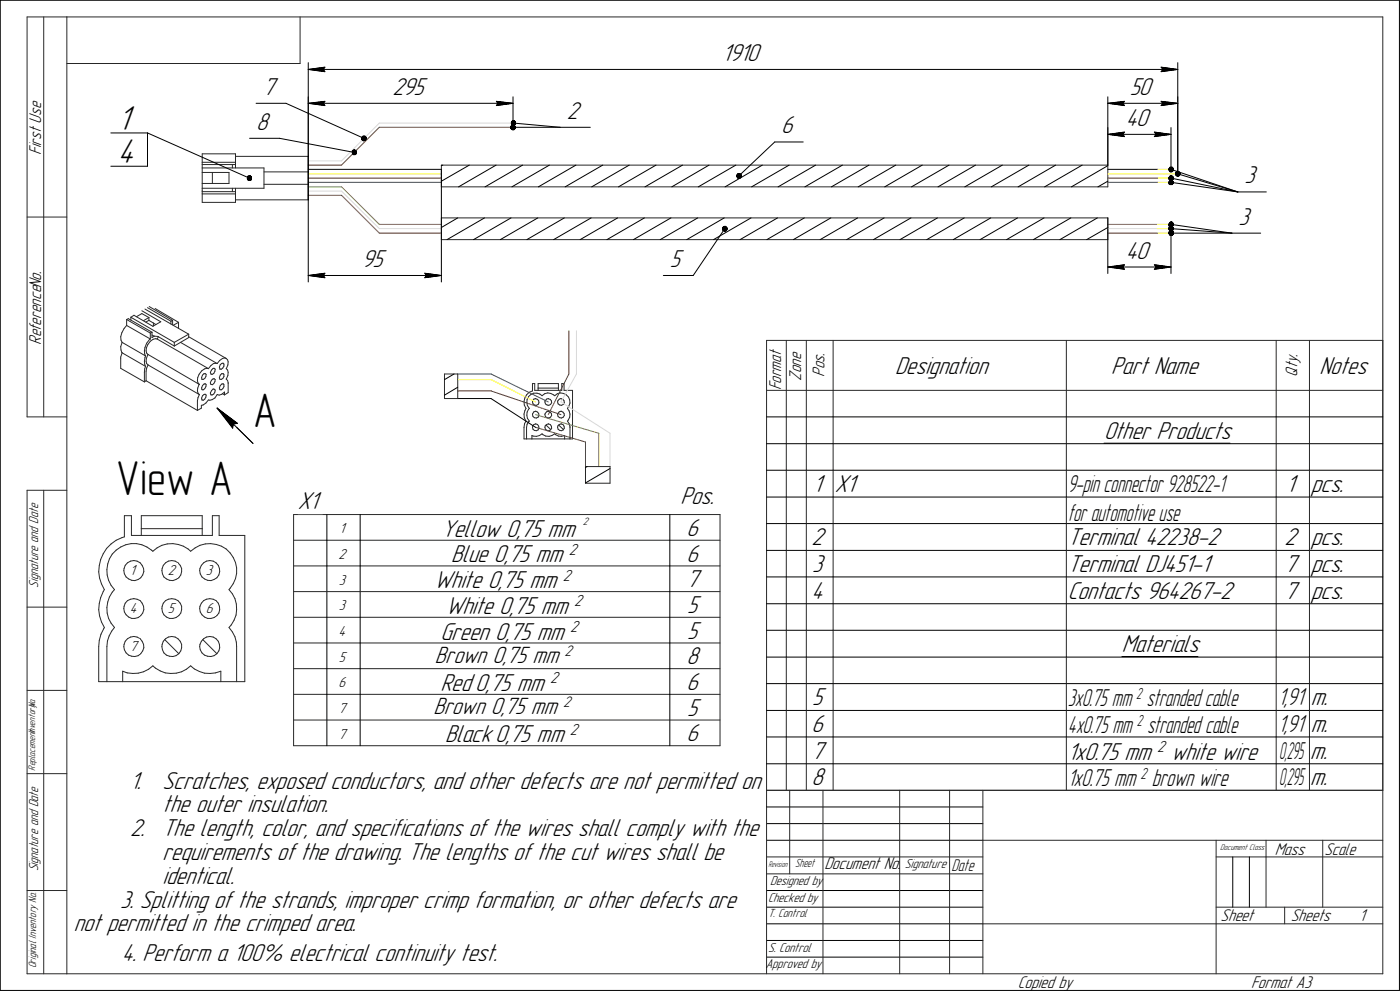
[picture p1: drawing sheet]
<svg xmlns="http://www.w3.org/2000/svg" width="420mm" height="297mm" viewBox="0 0 420 297" stroke-linecap="round" stroke-linejoin="round" font-family="sans-serif">
<defs><g id="words">
<g font-size="14.6">
<text x="76" y="128">А</text>
<text x="34.9" y="148.4">View А</text>
</g>
<g font-size="10.9">
<text x="35.3" y="38.9">1</text>
<text x="35.3" y="48.9">4</text>
</g>
<g font-size="7.8">
<text x="216.8" y="18.3">1910</text>
<text x="78.9" y="28.5">7</text>
<text x="117.8" y="28.5">295</text>
<text x="339.2" y="28.5">50</text>
<text x="170.2" y="35.7">2</text>
<text x="76.9" y="39">8</text>
<text x="234.5" y="40">6</text>
<text x="338" y="37.8">40</text>
<text x="373.6" y="55">3</text>
<text x="371.8" y="67.4">3</text>
<text x="338" y="77.5">40</text>
<text x="108.7" y="80.1">95</text>
<text x="201.1" y="80.1">5</text>
<text x="268.8" y="112.1">Designation</text>
<text x="333.6" y="112.1">Part Name</text>
<text x="396.1" y="112.2">Notes</text>
<text x="331.4" y="131.6">Other Products</text>
<text x="244.1" y="147.6">1 X1</text>
<text x="386.1" y="147.6">1</text>
<text x="393.6" y="147.6">pcs.</text>
<text x="89.4" y="152.6">X1</text>
<text x="204.2" y="151.3">Pos.</text>
<text x="132.6" y="161">Yellow 0,75 mm</text>
<text x="206.1" y="160.7">6</text>
<text x="243.6" y="163.6">2</text>
<text x="320.6" y="163.6">Terminal 42238-2</text>
<text x="385.6" y="163.6">2</text>
<text x="393.6" y="163.6">pcs.</text>
<text x="135.4" y="168.7">Blue 0,75 mm</text>
<text x="206.1" y="168.4">6</text>
<text x="243.8" y="171.6">3</text>
<text x="320.6" y="171.6">Terminal DJ451-1</text>
<text x="385.6" y="171.6">7</text>
<text x="393.6" y="171.6">pcs.</text>
<text x="130.4" y="176.4">White 0,75 mm</text>
<text x="206.1" y="176.1">7</text>
<text x="243.6" y="179.6">4</text>
<text x="320.6" y="179.6">Contacts 964267-2</text>
<text x="385.6" y="179.6">7</text>
<text x="393.6" y="179.6">pcs.</text>
<text x="133.8" y="184.1">White 0,75 mm</text>
<text x="206.3" y="183.8">5</text>
<text x="132.2" y="191.8">Green 0,75 mm</text>
<text x="206.3" y="191.6">5</text>
<text x="336.8" y="195.6">Materials</text>
<text x="206.1" y="199.3">8</text>
<text x="132.2" y="207.3">Red 0,75 mm</text>
<text x="206.1" y="207">6</text>
<text x="206.3" y="214.7">5</text>
<text x="243.8" y="211.6">5</text>
<text x="393.5" y="211.6">m.</text>
<text x="243.6" y="219.6">6</text>
<text x="393.5" y="219.6">m.</text>
<text x="133.6" y="222.7">Black 0,75 mm</text>
<text x="206.1" y="222.4">6</text>
<text x="243.6" y="227.6">7</text>
<text x="320.6" y="227.9">1õ0.75 mm</text>
<text x="351.5" y="227.9">white wire</text>
<text x="393.4" y="227.6">m.</text>
<text x="39.1" y="236.6">1.</text>
<text x="48.8" y="236.6">Scratches, exposed conductors, and other defects are not permitted on</text>
<text x="243.6" y="235.6">8</text>
<text x="393.4" y="235.6">m.</text>
<text x="48.8" y="243.7">the outer insulation.</text>
<text x="39.1" y="250.8">2.</text>
<text x="48.8" y="250.8">The length, color, and specifications of the wires shall comply with the</text>
<text x="48.8" y="258">requirements of the drawing. The lengths of the cut wires shall be</text>
<text x="48.8" y="265.1">identical.</text>
<text x="36.1" y="272.3">3. Splitting of the strands, improper crimp formation, or other defects are</text>
<text x="22.1" y="279.4">not permitted in the crimped area.</text>
<text x="36.6" y="288.4">4. Perform a 100% electrical continuity test.</text>
</g>
<g font-size="7.7">
<text x="383.7" y="211.6">1,91</text>
<text x="383.7" y="219.6">1,91</text>
</g>
<g font-size="7.6">
<text x="320.6" y="147.6">9-pin connector 928522-1</text>
<text x="320.6" y="156.4">for automotive use</text>
<text x="320.6" y="211.9">3õ0.75 mm stranded cable</text>
<text x="320.6" y="219.9">4õ0.75 mm stranded cable</text>
<text x="320.6" y="235.9">1õ0.75 mm brown wire</text>
</g>
<g font-size="7.5">
<text x="130.6" y="198.8">Brown 0,75 mm</text>
<text x="130.1" y="214.2">Brown 0,75 mm</text>
<text x="384" y="227.6">0,295</text>
<text x="384" y="235.6">0,295</text>
</g>
<g font-size="5.4">
<text x="12.4" y="46.5" transform="rotate(-90 12.4 46.5)">First Use</text>
<text x="12.4" y="103.4" transform="rotate(-90 12.4 103.4)">Reference No.</text>
<text x="247.5" y="113" transform="rotate(-90 247.5 113)">Pos.</text>
<text x="389.5" y="113" transform="rotate(-90 389.5 113)">Qty.</text>
<text x="234.5" y="117.1" transform="rotate(-90 234.5 117.1)">Format</text>
<text x="240.5" y="114.2" transform="rotate(-90 240.5 114.2)">Zone</text>
<text x="382.7" y="256.4">Mass</text>
<text x="397.6" y="256.4">Scale</text>
<text x="247.5" y="260.7">Document No.</text>
<text x="366.4" y="276.4">Sheet</text>
<text x="387.5" y="276.4">Sheets</text>
<text x="408" y="276.4">1</text>
<text x="305.6" y="296.4">Copied by</text>
<text x="375.6" y="296.4">Format A3</text>
</g>
<text font-size="5.3" x="285.7" y="261.4">Date</text>
<g font-size="5.1">
<text x="170.8" y="166.5">2</text>
<text x="168.9" y="174.2">2</text>
<text x="172.4" y="181.9">2</text>
<text x="171.1" y="189.6">2</text>
<text x="165.1" y="205">2</text>
<text x="171.1" y="220.4">2</text>
<text x="347.4" y="225.6">2</text>
</g>
<g font-size="5">
<text x="341.1" y="209.6">2</text>
<text x="341.2" y="217.6">2</text>
<text x="342.4" y="233.6">2</text>
</g>
<g font-size="4.9">
<text x="169.5" y="196.7">2</text>
<text x="169.1" y="212">2</text>
</g>
<g font-size="4.6">
<text x="101.9" y="159.9">1</text>
<text x="101.6" y="167.6">2</text>
<text x="39" y="172.4">1</text>
<text x="50.4" y="172.4">2</text>
<text x="61.8" y="172.4">3</text>
<text x="101.7" y="175.3">3</text>
<text x="39" y="183.8">4</text>
<text x="50.4" y="183.8">5</text>
<text x="61.8" y="183.8">6</text>
<text x="101.7" y="183">3</text>
<text x="101.6" y="190.7">4</text>
<text x="39" y="195.2">7</text>
<text x="101.7" y="198.4">5</text>
<text x="101.6" y="206.2">6</text>
<text x="101.6" y="213.9">7</text>
<text x="101.6" y="221.6">7</text>
</g>
<g font-size="4.1">
<text x="11.4" y="176.3" transform="rotate(-90 11.4 176.3)">Signature and Date</text>
<text x="11.4" y="261.3" transform="rotate(-90 11.4 261.3)">Signature and Date</text>
<text x="271.6" y="260.5">Signature</text>
<text x="231.2" y="265.5">Designed by</text>
<text x="230.6" y="270.4">Checked by</text>
<text x="230.6" y="285.4">S. Control</text>
<text x="229.9" y="290.5">Approved by</text>
</g>
<text font-size="3.8" x="230.6" y="275.1">T. Control</text>
<text font-size="3.7" x="238.7" y="260.1">Sheet</text>
<g font-size="3.4">
<text x="174.9" y="157.3">2</text>
<text x="10.9" y="290.4" transform="rotate(-90 10.9 290.4)">Original Inventory No.</text>
</g>
<text font-size="3" x="10.6" y="231.2" transform="rotate(-90 10.6 231.2)">Replacement Inventory No.</text>
<g font-size="2.6">
<text x="366.3" y="254.9">Document Class</text>
<text x="230.7" y="260.1">Revision</text>
</g>
</g></defs>
<g fill="none" stroke="#282828" stroke-width=".3">
<path d="M8.1 5.1v120zM8.1 5.1h12zM13.1 5.1v120zM20.1 5.1v287zM20.1 5.1h395zM20.1 19h70zM90.1 5.1v14zM415.1 5.1v287zM60.7 46.1h10zM60.7 48.7h10zM60.7 58.2h10zM60.7 57.5h10z"/>
<path d="M60.7 49.4h10zM60.7 50.4h18.5zM60.7 56.5h18.5zM60.7 46.1v2.6zM60.7 50.4v1.3zM60.7 49.4v1zM60.7 56.5v.7zM60.7 58.2v2.5zM60.7 57.5v.7zM60.7 57.2v.3zM60.7 51.7v3.3zM60.7 55v1.5z"/>
<path d="M60.7 48.7v.7zM60.7 55h8zM60.7 51.7h8zM63.8 51.7v3.3zM68.7 51.7v3.3zM69.8 49.4v1zM69.8 56.5v1zM70.7 59.9h21.8zM70.7 48.7v.7zM70.7 58.2v2.5zM70.7 49.4v1zM70.7 57.5v.7z"/>
<path d="M70.7 56.5v1zM70.7 46.1v2.6zM70.7 46.9h21.8zM79.2 55.3h13.3zM79.2 50.4v6.1zM79.2 51.6h13.3zM92.5 55.3v4.6zM92.5 51.6v3.7zM92.5 46.9v4.7zM132.5 49.5h200.1zM132.5 56h200.1zM132.5 49.5v6.5z"/>
<path d="M332.6 49.5v6.5zM8.1 65.1h12zM60.7 60.7h10zM132.5 65.4h200.1zM132.5 71.9h200.1zM132.5 65.4v6.5zM332.6 65.4v6.5zM36.6 99.8l-.4 1.2zM37.3 98.6l-.7 1.2zM38 95.8l7.1 4.1zM38 97.6l7.1 4.1zM38 97.6l-.7 1z"/>
<path d="M38 95.8l.5-.2zM38 95.8v1.8zM38.5 95.6l7.1 4.1zM39.3 95.2v.8zM39.3 95.2l.9-.6zM39.3 95.2l13 7.5zM40.2 94.6l5.7 3.3zM41 95l1.6-.9zM42.6 94.1l2.1 1.1zM42.6 93.2l5.7 3.3zM43.1 96.2l1.6-1zM43.5 92.7l13.1 7.5z"/>
<path d="M43.8 96.6l.9-.5zM44.3 92.3l7 4.1zM44.7 96.1l2.1 1.3zM44.7 95.3v.8zM44.8 91.9l7 4.2zM45.1 99.9v1.8zM45.1 99.9l.5-.2zM45.6 99.7v1.6zM45.9 97.9l2.4-1.4zM46.1 96.9v.9zM46.6 92.5l7 4.2zM51.3 96.4v.8z"/>
<path d="M51.3 96.4l.5-.3zM51.8 96.1v1.4zM52.1 97.5l1.5-.8zM53.6 96.7v1.8zM36.2 110.5l7.1 4.1zM36.2 101l.1 1zM36.2 107.1v.5zM36.2 107.6v2.9zM36.2 104l.1 1zM36.3 102l.4 .7zM36.3 105l.3 .7zM36.6 105.7h.1"/>
<path d="M36.7 102.7l7 4.1zM36.7 105.8l7 4.1zM36.7 105.8l-.5 1.3zM36.7 102.7l-.5 1.3zM43.3 111.7v2.9zM43.3 114.6l.6-.4zM43.3 105.2l.1 1zM43.3 108.4l.1 .8zM43.4 106.2l.3 .6zM43.4 109.2l.3 .7zM43.4 110.7l-.1 1zM43.5 104.2l-.2 1z"/>
<path d="M43.5 107.3l-.2 1.1zM43.7 106.8l-.2 .5zM43.7 109.9l-.3 .8zM43.9 111.3v2.9zM43.9 114.2l15.4 8.9zM43.9 108.4l.1 .7zM43.9 105.2l.1 .7zM43.9 107.5v.9zM43.9 104.4v.8zM44 110.4l-.1 .9zM44 109.1l.4 .4zM44 105.9l.4 .4z"/>
<path d="M44 103l-.5 1.2zM44.4 106.4l-.5 1.1zM44.4 103.4l-.5 1zM44.4 106.4h.1M44.4 109.5l15.5 8.9zM44.4 106.3l15.5 9zM44.5 109.5l-.5 .9zM44.9 101.9l.2-.2zM44.9 101.9l-.9 1.1zM45.1 102.4l.9-.6zM45.1 102.4l-.7 1zM45.6 100.5l.7 .3z"/>
<path d="M45.6 101.3l.7-.5zM46 101.8l.7-.2zM46.3 100.8l1.1 .1zM46.7 101.6l.5 .1zM47.2 101.7l15.4 8.9zM47.4 100.9l4.9 2.9zM47.6 101l-.4 .7zM52.3 102.7l4.3-2.5zM52.3 102.7v1.1zM52.3 103.8l4.3-2.5zM54.2 102.7l11 6.4zM56.6 100.2v1.1z"/>
<path d="M56.6 101l11.3 6.5zM59.3 114.2l.1 .7zM59.3 117.3l.1 .6zM59.4 113.3l-.1 .9zM59.4 116.4l-.1 .9zM59.4 114.9l.5 .4zM59.4 117.9l.5 .5zM59.4 119.3l-.1 .9zM59.8 115.3h.1M59.8 112.3l-.4 1zM59.8 115.3l-.4 1.1zM59.9 118.4l-.5 .9z"/>
<path d="M60.5 111.3l-.7 1zM60.5 111.3l.9-.6zM60.5 113.2v.2zM60.5 119.4v.1zM60.5 119.5l.1 .5zM60.5 116.4l.1 .4zM60.5 113.4l.1 .4zM60.5 116.3h.1M60.6 120h.1M60.6 116.8h.1M60.6 113.8h.1M60.7 120l.3 .1z"/>
<path d="M60.7 116.9h.3zM60.7 113.8h.3zM60.8 118.7l.4-.3zM60.8 112.5l-.3 .7zM60.8 118.7l-.3 .7zM60.8 115.7l-.3 .6zM61 116.9l.5-.3zM61 113.8l.5-.3zM61.2 118.4l.2-.1zM61.2 115.2l.2-.1zM61.2 112.1h.2zM61.2 112.1l-.4 .4z"/>
<path d="M61.2 115.2l-.4 .5zM61.4 110.7l.7-.2zM61.4 118.3h.3zM61.4 115.1h.3zM61.4 112.1h.3zM61.7 118.3l.2 .2zM61.7 115.1l.2 .3zM61.7 112.1l.2 .3zM61.8 119.1l-.3 .6zM61.8 116l-.3 .6zM61.8 112.9l-.3 .6zM61.9 118.5l-.1 .6z"/>
<path d="M61.9 115.4l-.1 .6zM61.9 112.4l-.1 .5zM62.1 110.5l.5 .1zM62.6 120l.4 .1zM62.6 120l-.8 .9zM63.2 111.8l.1 .4zM63.2 118l.1 .4zM63.2 111.7h.1M63.2 114.7v.2zM63.2 114.9l.1 .4zM63.2 117.9v.1zM63.3 109.6l-.7 1z"/>
<path d="M63.3 112.2h.1M63.3 118.4h.1M63.3 109.6l.8-.5zM63.3 115.3h.1M63.4 112.3h.4zM63.4 118.4h.4zM63.4 115.3l.4 .1zM63.5 114l.4-.3zM63.5 111l-.3 .7zM63.5 114l-.3 .7zM63.5 117.2l-.3 .7zM63.7 119.9l.8-.5z"/>
<path d="M63.8 112.3l.4-.3zM63.8 118.4l.4-.2zM63.8 115.4l.4-.3zM63.9 110.6l-.4 .4zM63.9 116.8l-.4 .4zM64 110.5h.3zM64 116.7l.3 .1zM64 113.6h.3zM64 110.5h.1M64 116.7h.1M64 113.6h.1M64.1 109.1l.7-.1z"/>
<path d="M64.3 110.5l.3 .2zM64.3 116.8l.3 .2zM64.3 113.6l.3 .3zM64.5 111.3l-.3 .7zM64.5 117.6l-.3 .6zM64.5 114.5l-.3 .6zM64.6 110.7l-.1 .6zM64.6 117l-.1 .6zM64.6 113.9l-.1 .6zM64.8 109l.4 .1zM65.3 118.4h.1M65.2 118.4l-.7 1z"/>
<path d="M65.3 118.4l.5 .1zM65.8 118.5l.7-.2zM65.9 110.2l.1 .5zM65.9 116.3h.1M65.9 110.1v.1zM65.9 113.2v.2zM65.9 116.4l.1 .4zM65.9 113.4l.1 .4zM66 108.1l-.8 1zM66 108.1l.8-.6zM66 110.7h.1M66 110.7h.5z"/>
<path d="M66 116.8h.1M66 116.9h.5zM66 113.8h.5zM66.1 109.4l.4-.3zM66.1 115.7l-.2 .6zM66.1 109.4l-.2 .7zM66.1 112.5l-.2 .7zM66.5 110.7l.4-.3zM66.5 116.9l.4-.3zM66.5 113.8l.4-.3zM66.5 118.3l.9-.7zM66.5 109.1l.2-.1z"/>
<path d="M66.5 115.2l.2-.1zM66.5 112.1h.2zM66.5 115.2l-.4 .5zM66.5 112.1l-.4 .4zM66.7 109h.4zM66.7 115.1h.4zM66.7 112.1h.4zM66.8 118.1l.6 .3zM66.8 107.5l.7-.1zM67.1 109l.1 .2zM67.1 115.1l.1 .3zM67.1 112.1l.1 .3z"/>
<path d="M67.2 109.2v.6zM67.2 115.4v.6zM67.2 112.4v.5zM67.2 109.8l-.3 .6zM67.2 116l-.3 .6zM67.2 112.9l-.3 .6zM67.4 117.6v.8zM67.4 118.4l1.1-.6zM67.5 107.4l.4 .1zM67.9 110.6l.4 .4zM67.9 113.7l.4 .4zM67.9 107.5l.4 .4z"/>
<path d="M68 113.6h.1M68 110.5h.1M68.3 111l.2 .7zM68.3 114.1l.2 .7zM68.3 107.9l.2 .6zM68.4 112.6l-.4 1zM68.4 109.5l-.4 1zM68.5 111.7l-.1 .9zM68.5 115v2.8zM68.5 114.8v.2zM68.5 108.5l-.1 1zM133.4 112.2h4z"/>
<path d="M133.4 112.2v7.3zM133.4 119.5h4zM137.4 112.2v7.3zM157.6 119.4l-.3 1zM158.1 118.4l.7-.7zM158.1 118.4l-.5 1zM158.2 119.8v1zM158.7 119l-.5 .8zM158.7 119l.6-.6zM158.8 117.7l1.1-.4zM159.3 118.4l.9-.5zM159.9 115.1v2.2z"/>
<path d="M159.9 115.1h.6zM160.2 117.9h1zM160.3 119.7l-.4 .5zM160.3 119.7l.5-.2zM160.5 115.1v2zM160.5 117.1h1zM160.9 119.6h.1M160.9 119.6l.5 .2zM161.2 117.9l.9 .3zM161.4 119.8l.3 .4zM161.5 115.1h6.1zM161.5 115.1v1.3z"/>
<path d="M161.5 117.1h6.1zM161.5 116.4h6.1zM161.5 116.4v.7zM162.1 118.2l.6 .5zM162.7 118.7l.8-.6zM163.5 118.1l.9-.2zM164.1 119.7l-.4 .5zM164.1 119.7l.5-.2zM164.4 117.9l1 .1zM164.7 119.6h.1M164.7 119.6l.5 .2zM165.2 119.8l.3 .4z"/>
<path d="M165.4 118l.8 .4zM166.2 118.4l.3 .3zM166.5 118.7l.8-.6zM167.3 118.1l.9-.2zM167.6 116.4v.7zM167.6 115.1v1.3zM167.6 117.1h1.1zM167.9 119.7l.5-.2zM167.9 119.7l-.4 .5zM168.2 117.9l1 .1zM168.5 119.6h.1M168.5 119.6l.5 .2z"/>
<path d="M168.7 115.1v2zM168.7 115.1h.6zM169 119.8l.3 .4zM169.2 118l.8 .4zM169.3 115.1v2zM169.3 117.1h2.6zM170 118.4l.7 .7zM170.7 119.1l.3 .9zM171 120l.1 .9zM171.9 117.1v14.6zM230.1 102.1v135zM230.1 102.1h185z"/>
<path d="M230.1 117.1h185zM236.1 117.1v8zM236.1 102.1v15zM242.1 117.1v8zM242.1 102.1v15zM250.1 117.1v8zM250.1 102.1v15zM320.1 117.1v8zM320.1 102.1v15zM383.1 117.1v8zM383.1 102.1v15zM393.1 117.1v8z"/>
<path d="M393.1 102.1v15zM415.1 102.1v135zM8.1 125.1h12zM59.3 123.1l1.2-.7zM59.3 120.2v2.9zM60.5 121.6v.8zM60.5 121.6l.5-.1zM61 121.5l.8-.6zM61 120.1l.5-.4zM63 120.1l.7-.2zM157.3 131.7h.8zM157.3 120.4l.1 1.1z"/>
<path d="M157.3 124.2l.1 1.1zM157.3 128.2v3.5zM157.4 121.5l.5 1zM157.4 125.3l.5 1zM157.5 127.1l-.2 1.1zM157.6 123.2l-.3 1zM157.9 126.3l-.4 .8zM157.9 122.5l-.3 .7zM158.1 131.7h1.6zM158.1 128.2v3.5zM158.2 120.8l.1 .9zM158.2 124.5l.1 1z"/>
<path d="M158.2 127.3l-.1 .9zM158.2 123.6v.9zM158.3 121.7l.6 .8zM158.3 125.5l.6 .8zM158.7 122.8l-.5 .8zM158.7 122.8l.2-.3zM158.7 126.4l-.5 .9zM158.7 126.4l.2-.1zM159.7 130.6l.3 .2zM159.7 131.7h9.8zM159.7 130.6v1.1zM159.9 128.2l.1 .6z"/>
<path d="M159.9 124.4l.1 .6zM159.9 120.6l.1 .6zM159.9 120.2v.4zM159.9 127.8v.4zM159.9 124v.4zM160 128.8l.4 .3zM160 125l.4 .3zM160 121.2l.4 .3zM160 130.8l1 .1zM160.3 127.3l-.4 .5zM160.3 123.5l-.4 .5zM160.3 127.3l.5-.1z"/>
<path d="M160.3 123.5l.5-.1zM160.4 129.1l.6 .1zM160.4 125.3l.6 .1zM160.4 121.5l.6 .1zM160.9 127.2h.1M160.9 123.4h.1M160.9 127.2l.5 .1zM160.9 123.4l.5 .2zM161 130.9l1-.3zM161 129.2l.5-.3zM161 125.4l.5-.3zM161 121.6l.5-.3z"/>
<path d="M161.4 127.3l.3 .5zM161.4 123.6l.3 .4zM161.7 127.8l.1 .6zM161.7 124l.1 .6zM161.7 120.2l.1 .6zM161.8 128.4l-.3 .5zM161.8 124.6l-.3 .5zM161.8 120.8l-.3 .5zM162 130.6l.7-.5zM162.7 130.1l.3 .3zM163 130.4l.8 .4zM163.6 120.6l.1 .6z"/>
<path d="M163.6 128.2l.1 .6zM163.6 124.4l.1 .6zM163.7 120.2l-.1 .4zM163.7 124l-.1 .4zM163.7 127.8l-.1 .4zM163.7 121.2l.6 .3zM163.7 128.8l.6 .3zM163.7 125l.6 .3zM163.8 130.8l1 .1zM163.9 127.5l1.5 1.4zM164.1 123.5l-.4 .5zM164.1 127.3l-.4 .5z"/>
<path d="M164.1 123.5l.5-.1zM164.1 127.3l.5-.1zM164.3 121.5l.5 .1zM164.3 129.1l.5 .1zM164.3 125.3l.5 .1zM164.7 127.2h.1M164.7 123.4h.1M164.7 127.2l.5 .1zM164.7 123.4l.5 .2zM164.8 121.6l.5-.3zM164.8 129.2l.5-.3zM164.8 125.4l.5-.3z"/>
<path d="M164.8 130.9l.9-.3zM165.2 127.3l.3 .5zM165.2 123.6l.3 .4zM165.5 120.2l.1 .6zM165.5 127.8l.1 .6zM165.5 124l.1 .6zM165.6 120.8l-.3 .5zM165.6 128.4l-.3 .5zM165.6 124.6l-.3 .5zM165.7 130.6l.8-.5zM166.5 130.1l.3 .3zM166.8 130.4l.8 .4z"/>
<path d="M167.4 120.6l.2 .6zM167.4 128.2l.2 .6zM167.4 124.4l.2 .6zM167.5 127.8l-.1 .4zM167.5 120.2l-.1 .4zM167.5 124l-.1 .4zM167.5 127.8l.4-.5zM167.6 121.2l.5 .3zM167.6 128.8l.5 .3zM167.6 125l.5 .3zM167.6 130.8l1 .1zM167.7 127.5l1.5 1.4z"/>
<path d="M167.9 127.3l.5-.1zM167.9 123.5l.5-.1zM167.9 123.5l-.4 .5zM168.1 121.5l.5 .1zM168.1 129.1l.5 .1zM168.1 125.3l.5 .1zM168.5 127.2h.1M168.5 123.4h.1M168.5 127.2l.5 .1zM168.5 123.4l.5 .2zM168.6 121.6l.5-.3zM168.6 129.2l.5-.3z"/>
<path d="M168.6 125.4l.5-.3zM168.6 130.9l.9-.3zM169 127.3l.3 .5zM169 123.6l.3 .4zM169.3 120.2l.1 .6zM169.3 127.8l.1 .6zM169.3 124l.1 .6zM169.4 120.8l-.3 .5zM169.4 128.4l-.3 .5zM169.4 124.6l-.3 .5zM169.5 130.6v1.1zM169.5 131.7h1.6z"/>
<path d="M170.3 122.5l.6 .8zM170.3 126.3l.6 .8zM170.6 126l-.3 .3zM170.8 121.8l-.5 .7zM170.9 123.3l.2 .9zM170.9 127.1l.2 .9zM171 125.1l-.4 .9zM171.1 124.2l-.1 .9zM171.1 128.2v3.5zM171.1 128v.2zM171.1 120.9l-.3 .9zM171.1 131.7h.8z"/>
<path d="M175.8 140h7.3zM175.8 140v4.9zM183.1 140v4.9zM236.1 125.1v8zM236.1 133.1v8zM242.1 125.1v8zM242.1 133.1v8zM250.1 125.1v8zM250.1 133.1v8zM320.1 125.1v8zM320.1 133.1v8zM383.1 125.1v8z"/>
<path d="M383.1 133.1v8zM393.1 125.1v8zM393.1 133.1v8zM8.1 147.1v145zM8.1 147.1h12zM13.1 147.1v145zM37.3 154.7v6.3zM37.3 154.7h2.2zM39.5 154.7v5.9zM42.4 154.7h18.3zM42.4 154.7v3.9zM42.4 158.6h18.3z"/>
<path d="M42.4 158.6v2zM60.7 158.6v2zM60.7 154.7v3.9zM63.8 154.7h2zM63.8 154.7v5.9zM65.8 154.7v5.9zM88.1 154.3h128.1zM88.1 154.3v69.4zM175.8 144.9h7.3zM216.2 154.3v69.4zM236.1 141.1v8zM236.1 149.1v8z"/>
<path d="M236.1 157.1v8zM242.1 141.1v8zM242.1 149.1v8zM242.1 157.1v8zM250.1 141.1v8zM250.1 149.1v8zM250.1 157.1v8zM320.1 141.1v8zM320.1 149.1v8zM320.1 157.1v8zM383.1 141.1v8zM383.1 149.1v8z"/>
<path d="M383.1 157.1v8zM393.1 141.1v8zM393.1 149.1v8zM393.1 157.1v8zM29.6 171.5l.3 1.9zM29.8 169.7l-.2 1.8zM29.9 173.4l.6 1.8zM30.2 167.8l-.4 1.9zM30.2 179.2l-.4 1.8zM30.5 175.2l.8 1.7zM31 166.1l-.8 1.7zM31 177.5l-.8 1.7z"/>
<path d="M31.3 176.9l-.3 .6zM32 164.5l-1 1.6zM32 164.5l1.4-1.3zM32.1 170.9l.1 1.6zM32.2 172.5l.4 1.6zM32.3 169.2l-.2 1.7zM32.6 174.1l.8 1.5zM32.9 167.6l-.6 1.6zM32.9 179.1l-.6 1.5zM33.4 163.2l1.5-1.1zM33.4 175.6l1 1.3zM33.7 166.2l1.2-1.2z"/>
<path d="M33.7 166.2l-.8 1.4zM33.7 177.6l-.8 1.5zM34.4 176.9l-.7 .7zM34.9 165l1.3-.9zM34.9 162.1l1.7-.8zM36.2 164.1l1.6-.7zM36.6 161.3l.7-.3zM37.2 171.1l.1 1zM37.3 170.5l-.1 .6zM37.3 172.1l.5 1zM37.6 169.6l-.3 .9zM37.8 163.4l1.6-.3z"/>
<path d="M37.8 173.1l.8 .6zM38.3 168.8l.9-.5zM38.3 168.8l-.7 .8zM38.6 173.7l.9 .4zM39.2 168.3l.9-.2zM39.2 179.7l.9-.1zM39.4 163.1h1.6zM39.5 160.6h2.9zM39.5 174.1l1 .1zM40.2 179.6h.1M40.2 168.1h.1M40.2 179.6l.9 .1z"/>
<path d="M40.2 168.1l.9 .2zM40.5 174.2l1-.4zM41 163.1l1.6 .3zM41.1 179.7l1 .5zM41.1 168.3l1 .5zM41.5 173.8l.7-.5zM42.1 168.8l.6 .8zM42.4 160.6h18.3zM42.6 163.4l1.5 .7zM42.7 169.6l.4 .9zM42.8 172.5l-.6 .8zM43.1 170.5l.1 .9z"/>
<path d="M43.2 171.5l-.4 1zM44.1 164.1l1.4 .9zM45.5 165l.4 .4zM45.9 165.4l1.3-1.1zM47.2 164.3l1.4-.7zM48.6 171.1l.2 1zM48.6 163.6l1.6-.4zM48.7 170.5l-.1 .6zM48.8 172.1l.4 1zM49 169.6l-.3 .9zM49.2 173.1l.8 .6zM49.7 168.8l.8-.5z"/>
<path d="M49.7 168.8l-.7 .8zM50 173.7l.9 .4zM50.2 163.2l1.7-.1zM50.5 168.3l1.1-.2zM50.5 179.7l1.1-.1zM50.9 174.1l1 .1zM51.6 168.1l1 .2zM51.6 179.6l1 .1zM51.9 174.2l.9-.4zM51.9 163.1l1.6 .2zM52.6 168.3l.8 .5zM52.6 179.7l.8 .5z"/>
<path d="M52.8 173.8l.9-.5zM53.4 168.8l.7 .8zM53.5 163.3l1.5 .5zM54.1 169.6l.4 .9zM54.3 172.5l-.6 .8zM54.5 171.5l-.2 1zM54.5 170.5v.9zM55 163.8l1.5 .9zM56.5 164.7l.7 .7zM57.2 165.4l1.4-1.1zM58.6 164.3l1.4-.7zM59.9 171.1l.2 1z"/>
<path d="M60 170.5l-.1 .6zM60 163.6l1.6-.4zM60.1 172.1l.5 1zM60.5 169.6l-.5 .9zM60.6 173.1l.8 .6zM60.7 160.6h3.1zM61.1 168.8l.9-.5zM61.1 168.8l-.6 .8zM61.4 173.7l.9 .4zM61.6 163.2l1.6-.1zM62 168.3l1-.2zM62 179.7l1-.1z"/>
<path d="M62.3 174.1l1 .1zM63 168.1l1 .2zM63 179.6l1 .1zM63.2 163.1l1.7 .2zM63.3 174.2l1-.4zM64 168.3l.9 .5zM64 179.7l.9 .5zM64.3 173.8l.8-.5zM64.9 168.8l.6 .8zM64.9 163.3l1.6 .5zM65.5 169.6l.4 .9zM65.7 172.5l-.6 .8z"/>
<path d="M65.8 160.6h7.7zM65.9 170.5l.1 .9zM66 171.5l-.3 1zM66.5 163.8l1.4 .9zM67.9 164.7l1.2 1.2zM68.7 176.9l1.1 1.2zM69.1 165.9l.9 1.3zM69.1 176.4l-.4 .5zM69.8 178.1l.7 1.5zM70 167.2l.7 1.5zM70 175.1l-.9 1.3zM70.5 179.6l.5 1.6z"/>
<path d="M70.7 168.7l.3 1.6zM70.7 173.6l-.7 1.5zM71 170.3v1.7zM71 172l-.3 1.6zM73.5 160.6v43.9zM88.1 162.1h128.1zM88.1 169.8h128.1zM88.1 177.5h10zM98.1 177.5h10zM108.1 177.5h108.1zM236.1 165.1v8zM236.1 173.1v8z"/>
<path d="M242.1 165.1v8zM242.1 173.1v8zM250.1 165.1v8zM250.1 173.1v8zM320.1 165.1v8zM320.1 173.1v8zM383.1 165.1v8zM383.1 173.1v8zM393.1 165.1v8zM393.1 173.1v8zM8.1 182.1h12zM29.6 194v10.5z"/>
<path d="M29.6 182.9l.3 1.8zM29.8 192.1l-.2 1.9zM29.8 181l-.2 1.9zM29.9 184.7l.6 1.9zM30.3 190.2l-.5 1.9zM30.5 186.6l.8 1.6zM31.2 188.6l-.9 1.6zM31.3 188.2l-.1 .4zM32.1 182.2l.1 1.7zM32.1 194v10.5zM32.2 183.9l.4 1.6zM32.3 192.3l-.2 1.7z"/>
<path d="M32.3 180.6l-.2 1.6zM32.6 185.5l.8 1.4zM32.8 190.8l-.5 1.5zM33.4 186.9l1 1.3zM33.5 189.3l-.7 1.5zM34.4 188.2l-.9 1.1zM37.2 194l.1 .9zM37.2 182.5l.1 1.1zM37.3 193.3l-.1 .7zM37.3 181.9l-.1 .6zM37.3 194.9l.5 .9zM37.3 183.6l.5 .8z"/>
<path d="M37.6 192.4l-.3 .9zM37.6 180.9l-.3 1zM37.8 195.8l.8 .7zM37.8 184.4l.8 .7zM38.3 191.6l.9-.5zM38.3 180.2l.9-.5zM38.3 191.6l-.7 .8zM38.3 180.2l-.7 .7zM38.6 196.5l.9 .4zM38.6 185.1l.9 .4zM39.2 191.1l.9-.2zM39.5 196.8l1 .1z"/>
<path d="M39.5 185.5h1zM40.2 190.9h.1M40.2 190.9l.9 .2zM40.5 196.9l1-.2zM40.5 185.5l1-.2zM41.1 191.1l1 .5zM41.5 196.7l.7-.6zM41.5 185.3l.7-.6zM42.1 191.6l.6 .8zM42.1 180.2l.6 .7zM42.7 192.4l.4 .9zM42.7 180.9l.4 1z"/>
<path d="M42.8 195.2l-.6 .9zM42.8 183.9l-.6 .8zM43.1 193.3l.1 1zM43.1 181.9l.1 1zM43.2 194.3l-.4 .9zM43.2 182.9l-.4 1zM45.9 199.7l.8 .7zM48.6 194l.2 .9zM48.6 182.5l.2 1.1zM48.7 181.9l-.1 .6zM48.7 193.3l-.1 .7zM48.8 194.9l.4 .9z"/>
<path d="M48.8 183.6l.4 .8zM49 180.9l-.3 1zM49 192.4l-.3 .9zM49.2 195.8l.8 .7zM49.2 184.4l.8 .7zM49.4 191.9l4.3 4.2zM49.7 180.2l.8-.5zM49.7 191.6l.8-.5zM49.7 180.2l-.7 .7zM49.7 191.6l-.7 .8zM50 196.5l.9 .4zM50 185.1l.9 .4z"/>
<path d="M50.5 191.1l1.1-.2zM50.9 196.8l1 .1zM50.9 185.5h1zM51.6 190.9l1 .2zM51.9 196.9l.9-.2zM51.9 185.5l.9-.2zM52.6 191.1l.8 .5zM52.8 196.7l.9-.6zM52.8 185.3l.9-.6zM53.4 191.6l.7 .8zM53.4 180.2l.7 .7zM54.1 192.4l.4 .9z"/>
<path d="M54.1 180.9l.4 1zM54.3 195.2l-.6 .9zM54.3 183.9l-.6 .8zM54.5 194.3l-.2 .9zM54.5 182.9l-.2 1zM54.5 193.3v1zM54.5 181.9v1zM57.2 199.7l1.1 1zM59.9 194l.2 .9zM59.9 182.5l.2 1.1zM60 193.3l-.1 .7zM60 181.9l-.1 .6z"/>
<path d="M60.1 194.9l.5 .9zM60.1 183.6l.5 .8zM60.5 192.4l-.5 .9zM60.5 180.9l-.5 1zM60.6 195.8l.8 .7zM60.6 184.4l.8 .7zM60.9 191.9l4.2 4.2zM61.1 191.6l.9-.5zM61.1 180.2l.9-.5zM61.1 191.6l-.6 .8zM61.1 180.2l-.6 .7zM61.4 196.5l.9 .4z"/>
<path d="M61.4 185.1l.9 .4zM62 191.1l1-.2zM62.3 196.8l1 .1zM62.3 185.5h1zM63 190.9l1 .2zM63.3 196.9l1-.2zM63.3 185.5l1-.2zM64 191.1l.9 .5zM64.3 196.7l.8-.6zM64.3 185.3l.8-.6zM64.9 191.6l.6 .8zM64.9 180.2l.6 .7z"/>
<path d="M65.5 192.4l.4 .9zM65.5 180.9l.4 1zM65.7 195.2l-.6 .9zM65.7 183.9l-.6 .8zM65.9 193.3l.1 1zM65.9 181.9l.1 1zM66 194.3l-.3 .9zM66 182.9l-.3 1zM68.7 188.2l1.1 1.4zM69.4 187.5l-.7 .7zM69.8 189.6l.7 1.4zM70.3 186l-.9 1.5z"/>
<path d="M70.5 191l.5 1.6zM70.9 184.5l-.6 1.5zM71 181.2v1.7zM71 192.6v1.4zM71 182.9l-.1 1.6zM71 194v10.5zM88.1 185.2h128.1zM88.1 192.9h128.1zM236.1 181.1v8zM236.1 189.1v8zM236.1 197.1v8zM242.1 181.1v8z"/>
<path d="M242.1 189.1v8zM242.1 197.1v8zM250.1 181.1v8zM250.1 189.1v8zM250.1 197.1v8zM320.1 181.1v8zM320.1 189.1v8zM320.1 197.1v8zM383.1 181.1v8zM383.1 189.1v8zM383.1 197.1v8zM393.1 181.1v8z"/>
<path d="M393.1 189.1v8zM393.1 197.1v8zM8.1 207.1h12zM29.6 204.5h2.5zM32.1 204.5h4.7zM36.8 201.3l1.4 .5zM36.8 204.5h29.5zM36.8 201.3v3.2zM38.2 201.8l1.7 .2zM39.9 202l1.6-.1zM41.5 201.9l1.6-.4zM43.1 201.5l1.5-.8z"/>
<path d="M44.6 200.7l1.3-1zM46.7 200.4l1.4 .9zM48.1 201.3l1.5 .5zM49.6 201.8l1.6 .2zM51.2 202l1.7-.1zM52.9 201.9l1.6-.4zM54.5 201.5l1.5-.8zM56 200.7l1.2-1zM58.3 200.7l1.6 .7zM59.9 201.4l1.5 .5zM61.4 201.9l1.7 .1zM63.1 202l1.6-.2z"/>
<path d="M64.7 201.8l1.6-.5zM66.3 201.3v3.2zM66.3 204.5h4.7zM71 204.5h2.5zM88.1 200.6h128.1zM88.1 208.3h128.1zM88.1 216h10zM98.1 216h10zM108.1 216h93zM201.1 216h15.1zM236.1 205.1v8zM236.1 213.1v8z"/>
<path d="M242.1 205.1v8zM242.1 213.1v8zM250.1 205.1v8zM250.1 213.1v8zM320.1 205.1v8zM320.1 213.1v8zM383.1 205.1v8zM383.1 213.1v8zM393.1 205.1v8zM393.1 213.1v8zM8.1 232.1h12zM88.1 223.7h128.1z"/>
<path d="M230.1 237.1h185zM230.1 237.1v55zM236.1 221.1v8zM236.1 229.1v8zM237.1 237.1v25zM242.1 221.1v8zM242.1 229.1v8zM247.1 237.1v55zM250.1 221.1v8zM250.1 229.1v8zM270.1 237.1v55zM285.1 237.1v55z"/>
<path d="M295.1 237.1v55zM320.1 221.1v8zM320.1 229.1v8zM383.1 221.1v8zM383.1 229.1v8zM393.1 221.1v8zM393.1 229.1v8zM230.1 257h65zM295.1 252.1h120zM365.1 252.1v40zM365.1 257h15zM380.1 252.1v20z"/>
<path d="M380.1 257h35zM397.1 252.1v20zM8.1 267.1h12zM230.1 262.1h65zM295.1 277.1h70zM365.1 277.1h50zM365.1 272.1h50zM385.7 272.1v5zM8.1 292.1h12zM20.1 292.1h395z"/>
</g>
<path d="M113.9 36.9h40.2zM92.5 48.3h10zM92.5 57.3h10zM102.5 48.3l11.4-11.4zM102.5 57.3l11.4 11.3zM113.9 68.6h18.6zM332.6 68.6h15zM173.1 99.2v13zM173.1 112.2l-4.7 8.4zM168.4 120.6l14.7 9.4zM183.1 130v10z" fill="none" stroke="#d8d8d8" stroke-width=".3"/>
<path d="M113.9 38.2h40.1zM92.5 49.5h10zM92.5 58.6h10zM102.5 49.5l11.4-11.3zM102.5 58.6l11.4 11.3zM113.9 69.9h18.6zM332.6 69.9h15zM170.8 99.2v13zM170.8 112.2l-6.2 12.2zM160.8 128.2l15 4.4zM175.8 132.6v7.4z" fill="none" stroke="#994c00" stroke-width=".3"/>
<g fill="none" stroke="#000" stroke-width=".3">
<path d="M.1 .1v297zM.1 .1h420zM92.5 18.8v41.1zM353.6 18.8v33.4zM420.1 .1v297zM33.3 39.9h11zM44.3 39.9l30.5 13.5zM44.3 39.9v10zM76.9 31h9zM85.9 31l23.3 10.5zM92.5 29v17.9zM92.5 31l5-.6z"/>
<path d="M92.5 31h61.5zM92.5 20.8l5-.6zM92.5 20.8h261.1zM92.5 31l5 .7zM92.5 20.8l5 .7zM97 31l.5 .7zM97 20.8l.5 .7zM97.5 30.4l-.5 .6zM97.5 20.2l-.5 .6zM149 30.4l5 .6zM149 31.7l5-.7zM149 30.4l.4 .6z"/>
<path d="M149.4 31l-.4 .7zM154 29v9.2zM154 38.2h14.1zM154.1 36.9l14 1.3zM168.1 38.2h9.1zM332.6 38.3v11.2zM332.6 29v20.5zM332.6 31l5-.6zM332.6 31h21zM332.6 31l5 .7zM337.1 31l.5 .7zM337.6 39.6l-.5 .7z"/>
<path d="M337.6 30.4l-.5 .6zM346.5 39.6l5 .7zM346.5 39.6l.5 .7zM348.6 31.7l5-.7zM348.6 21.5l5-.7zM348.6 30.4l5 .6zM348.6 20.2l5 .6zM348.6 30.4l.5 .6zM348.6 20.2l.5 .6zM349.1 31l-.5 .7zM349.1 20.8l-.5 .7zM351.5 38.3v12.5z"/>
<path d="M353.6 29v23.2zM33.3 49.9h11zM74.9 41.5h9zM83.9 41.5l22.4 4.2zM92.5 50.8h40zM92.5 46.9v37.7zM132.5 54.4l8.4-4.9zM132.5 49.7l.4-.2zM132.5 50.8v33.8zM137.7 56l11.2-6.5zM145.6 56l11.3-6.5zM153.7 56l11.2-6.5z"/>
<path d="M161.6 56l11.3-6.5zM169.7 56l11.2-6.5zM177.6 56l11.3-6.5zM185.7 56l11.2-6.5zM193.6 56l11.3-6.5zM201.7 56l11.2-6.5zM209.6 56l11.3-6.5zM217.7 56l11.2-6.5zM221.8 52.7l10.8-10.1zM225.6 56l11.3-6.5zM232.6 42.6h8.5zM233.6 56l11.3-6.5z"/>
<path d="M241.6 56l11.3-6.5zM249.6 56l11.3-6.5zM257.6 56l11.3-6.5zM265.6 56l11.3-6.5zM273.6 56l11.3-6.5zM281.6 56l11.3-6.5zM289.6 56l11.3-6.5zM297.6 56l11.3-6.5zM305.6 56l11.3-6.5zM313.6 56l11.3-6.5zM321.6 56l11-6.3zM329.6 56l3-1.6z"/>
<path d="M332.6 50.8h15zM332.6 40.3l5-.7zM332.6 40.3h18.9zM332.6 40.3l5 .7zM337.1 40.3l.5 .7zM346.5 41l5-.7zM347 40.3l-.5 .7zM351.5 50.8l20.1 6.8zM351.5 53.4l20.1 4.2zM351.5 54.7l20.1 2.9zM353.6 52.2l18 5.4zM371.6 57.6h8.6z"/>
<path d="M132.5 68.2l4.9-2.8zM134.2 71.9l11.3-6.5zM142.2 71.9l11.2-6.5zM150.2 71.9l11.3-6.5zM158.2 71.9l11.2-6.5zM166.2 71.9l11.3-6.5zM174.2 71.9l11.2-6.5zM182.2 71.9l11.3-6.5zM190.2 71.9l11.2-6.5zM198.2 71.9l11.3-6.5zM206.2 71.9l11.2-6.5zM214.2 71.9l11.3-6.5z"/>
<path d="M217.6 68.6l-9.5 14zM222.2 71.9l11.2-6.5zM230.2 71.9l11.3-6.5zM238.2 71.9l11.2-6.5zM246.2 71.9l11.3-6.5zM254.2 71.9l11.2-6.5zM262.2 71.9l11.3-6.5zM270.2 71.9l11.2-6.5zM278.2 71.9l11.3-6.5zM286.2 71.9l11.2-6.5zM294.2 71.9l11.3-6.5zM302.2 71.9l11.2-6.5z"/>
<path d="M310.2 71.9l11.3-6.5zM318.2 71.9l11.2-6.5zM326.2 71.9l6.4-3.7zM332.6 65.4v16.6zM337.6 79.4l-.5 .7zM346.5 79.4l5 .7zM346.5 79.4l.5 .7zM351.5 67.3l18.3 2.6zM351.5 68.6l18.3 1.3zM351.5 69.9h18.3zM351.5 67.3v14.7zM369.8 69.9h8.7z"/>
<path d="M92.5 82.6l5-.6zM92.5 82.6h40zM92.5 82.6l5 .7zM97 82.6l.5 .7zM97.5 82l-.5 .6zM127.5 82l5 .6zM127.5 82l.5 .6zM127.5 83.3l5-.7zM128 82.6l-.5 .7zM199.1 82.6h9zM332.6 80.1l5-.7zM332.6 80.1h18.9z"/>
<path d="M332.6 80.1l5 .7zM337.1 80.1l.5 .7zM346.5 80.8l5-.7zM347 80.1l-.5 .7zM133.4 118.5l4-2.3zM133.4 113.9l2.9-1.7zM137.4 119.5h10zM147.4 119.5l13.4 8.7zM65.2 122.4l4.6 6zM65.2 122.4l10.7 10.6zM65.2 122.4l6.1 4.6zM70 127.2l-.2 1.2z"/>
<path d="M70 127.2l1.3-.2zM230.1 125.1h6zM230.1 133.1h6zM236.1 125.1h6zM236.1 133.1h6zM242.1 125.1h8zM242.1 133.1h8zM250.1 125.1h70zM250.1 133.1h70zM320.1 125.1h63zM320.1 133.1h63zM331.4 132.9h37.9z"/>
<path d="M383.1 125.1h10zM383.1 133.1h10zM393.1 125.1h22zM393.1 133.1h22zM98.1 154.3v7.8zM108.1 154.3v7.8zM175.8 144.9l7.3-4.4zM175.8 140.2l.5-.2zM201.1 154.3v7.8zM230.1 141.1h6zM230.1 149.1h6zM230.1 157.1h6z"/>
<path d="M236.1 141.1h6zM236.1 149.1h6zM236.1 157.1h6zM242.1 141.1h8zM242.1 149.1h8zM242.1 157.1h8zM250.1 141.1h70zM250.1 149.1h70zM250.1 157.1h70zM320.1 141.1h63zM320.1 149.1h63zM320.1 157.1h63z"/>
<path d="M383.1 141.1h10zM383.1 149.1h10zM383.1 157.1h10zM393.1 141.1h22zM393.1 149.1h22zM393.1 157.1h22zM98.1 162.1v7.7zM98.1 169.8v15.4zM108.1 162.1v7.7zM108.1 169.8v15.4zM201.1 162.1v7.7zM201.1 169.8v7.7z"/>
<path d="M201.1 177.5v7.7zM230.1 165.1h6zM230.1 173.1h6zM236.1 165.1h6zM236.1 173.1h6zM242.1 165.1h8zM242.1 173.1h8zM250.1 165.1h70zM250.1 173.1h70zM320.1 165.1h63zM320.1 173.1h63zM383.1 165.1h10z"/>
<path d="M383.1 173.1h10zM393.1 165.1h22zM393.1 173.1h22zM98.1 185.2v7.7zM98.1 192.9v7.7zM108.1 185.2v7.7zM108.1 192.9v7.7zM201.1 185.2v7.7zM201.1 192.9v7.7zM230.1 181.1h6zM230.1 189.1h6zM230.1 197.1h6z"/>
<path d="M236.1 181.1h6zM236.1 189.1h6zM236.1 197.1h6zM242.1 181.1h8zM242.1 189.1h8zM242.1 197.1h8zM250.1 181.1h70zM250.1 189.1h70zM250.1 197.1h70zM320.1 181.1h63zM320.1 189.1h63zM320.1 197.1h63z"/>
<path d="M336.8 196.9h22.8zM383.1 181.1h10zM383.1 189.1h10zM383.1 197.1h10zM393.1 181.1h22zM393.1 189.1h22zM393.1 197.1h22zM98.1 200.6v7.7zM98.1 208.3v15.4zM108.1 200.6v7.7zM108.1 208.3v15.4zM201.1 200.6v7.7z"/>
<path d="M201.1 208.3v15.4zM230.1 205.1h6zM230.1 213.1h6zM236.1 205.1h6zM236.1 213.1h6zM242.1 205.1h8zM242.1 213.1h8zM250.1 205.1h70zM250.1 213.1h70zM320.1 205.1h63zM320.1 213.1h63zM383.1 205.1h10z"/>
<path d="M383.1 213.1h10zM393.1 205.1h22zM393.1 213.1h22zM230.1 221.1h6zM230.1 229.1h6zM236.1 221.1h6zM236.1 229.1h6zM242.1 221.1h8zM242.1 229.1h8zM250.1 221.1h70zM250.1 229.1h70zM320.1 221.1h63z"/>
<path d="M320.1 229.1h63zM383.1 221.1h10zM383.1 229.1h10zM393.1 221.1h22zM393.1 229.1h22zM230.1 247.1h65zM230.1 252.1h65zM230.1 242.1h65zM370.1 257v15.1zM375.1 257v15.1zM230.1 267.1h65zM230.1 272.1h65z"/>
<path d="M230.1 277.1h65zM.1 297.1h420zM230.1 282.1h65zM230.1 287.1h65z"/>
</g>
<path d="M92.5 52.2h40zM332.6 52.2h16.9zM137.4 113.9h10zM147.4 113.9l13.4 6.7z" fill="none" stroke="#ff0" stroke-width=".3"/>
<path d="M92.5 53.4h40zM332.6 53.4h15zM137.4 117.3h10zM147.4 117.3l21 7.1z" fill="none" stroke="#c00" stroke-width=".3"/>
<path d="M92.5 54.7h40zM332.6 54.7h15zM137.4 112.2h10zM147.4 112.2l17.2 8.4z" fill="none" stroke="#004c99" stroke-width=".3"/>
<path d="M92.5 56h10zM102.5 56l11.4 11.3zM113.9 67.3h18.6zM332.6 67.3h15zM160.8 124.4l18.9 5.6zM179.7 130v10z" fill="none" stroke="#6c0" stroke-width=".3"/>
<path d="M347.6 50.8h3.9zM347.6 53.4h3.9zM347.6 54.7h3.9zM349.5 52.2h4.1zM347.6 67.3h3.9zM347.6 68.6h3.9zM347.6 69.9h3.9z" fill="none" stroke="#ffd700" stroke-width=".3"/>
<g fill="#fff" stroke="#fff" stroke-width=".3">
<path d="M75.9 116.8h7.2zM75.9 116.9h7.2zM75.9 117h7.2zM75.9 117.1h7.2zM75.9 117.2h7.2zM75.9 117.3h7.2zM75.9 117.3h7.2zM75.9 117.4h7.2zM75.9 117.5h7.2zM75.9 117.6h7.2zM75.9 117.7h7.2zM75.9 117.8h7.2zM75.9 117.9h7.2zM75.9 117.9h7.2zM75.9 118h7.2zM75.9 118.1h7.2zM75.9 118.2h7.2zM75.9 118.3h7.2zM75.9 118.4h7.2zM75.9 118.4h7.2zM75.9 118.5h7.2zM75.9 118.6h7.2zM75.9 118.7h7.2zM75.9 118.8h7.2zM75.9 118.9h7.2zM75.9 119h7.2zM75.9 119h7.2zM75.9 119.1h7.2zM75.9 119.2h7.2zM75.9 119.3h7.2zM75.9 119.4h7.2zM75.9 119.5h7.2zM75.9 119.5h7.2zM75.9 119.6h7.2zM75.9 119.7h7.2zM75.9 119.8h7.2zM75.9 119.9h7.2zM75.9 120h7.2zM75.9 120.1h7.2zM75.9 120.1h7.2zM75.9 120.2h7.2zM75.9 120.3h7.2zM75.9 120.4h7.2zM75.9 120.5h7.2zM75.9 120.6h7.2zM75.9 120.7h7.2zM75.9 120.7h7.2zM75.9 120.8h7.2zM75.9 120.9h7.2zM75.9 121h7.2zM75.9 121.1h7.2zM75.9 121.2h7.2zM75.9 121.2h7.2zM75.9 121.3h7.2zM75.9 121.4h7.2zM75.9 121.5h7.2zM75.9 121.6h7.2zM75.9 121.7h7.2zM75.9 121.8h7.2zM75.9 121.8h7.2zM75.9 121.9h7.2zM75.9 122h7.2zM75.9 122.1h7.2zM75.9 122.2h7.2zM75.9 122.3h7.2zM75.9 122.3h7.2zM75.9 122.4h7.2zM75.9 122.5h7.2zM75.9 122.6h7.2zM75.9 122.7h7.2zM75.9 122.8h7.2zM75.9 122.9h7.2zM75.9 122.9h7.2zM75.9 123h7.2zM75.9 123.1h7.2zM75.9 123.2h7.2zM75.9 123.3h7.2zM75.9 123.4h7.2zM75.9 123.4h7.2zM75.9 123.5h7.2zM75.9 123.6h7.2zM75.9 123.7h7.2zM75.9 123.8h7.2zM75.9 123.9h7.2zM75.9 124h7.2zM75.9 124h7.2zM75.9 124.1h7.2zM75.9 124.2h7.2zM75.9 124.3h7.2zM75.9 124.4h7.2zM75.9 124.5h7.2zM75.9 124.5h7.2zM75.9 124.6h7.2zM75.9 124.7h7.2zM75.9 124.8h7.2zM75.9 124.9h7.2zM75.9 125h7.2zM75.9 125.1h7.2zM75.9 125.1h7.2zM75.9 125.2h7.2zM75.9 125.3h7.2zM75.9 125.4h7.2zM75.9 125.5h7.2zM75.9 125.6h7.2zM75.9 125.6h7.2zM75.9 125.7h7.2zM75.9 125.8h7.2zM75.9 125.9h7.2zM75.9 126h7.2zM75.9 126.1h7.2zM75.9 126.2h7.2zM75.9 126.2h7.2zM75.9 126.3h7.2zM75.9 126.4h7.2zM75.9 126.5h7.2zM75.9 126.6h7.2zM75.9 126.7h7.2zM75.9 126.7h7.2zM75.9 126.8h7.2zM75.9 126.9h7.2zM75.9 127h7.2zM75.9 127.1h7.2zM75.9 127.2h7.2zM75.9 127.3h7.2zM75.9 127.3h7.2zM75.9 127.4h7.2zM75.9 127.5h7.2zM75.9 127.6h7.2zM75.9 127.7h7.2zM75.9 127.8h7.2zM75.9 127.8h7.2zM75.9 127.9h7.2zM75.9 128h7.2zM75.9 128.1h7.2zM75.9 128.2h7.2zM75.9 128.3h7.2zM75.9 128.4h7.2zM75.9 128.4h7.2zM75.9 128.5h7.2zM75.9 128.6h7.2zM75.9 128.7h7.2zM75.9 128.8h7.2zM75.9 128.9h7.2zM75.9 128.9h7.2zM75.9 129h7.2zM75.9 129.1h7.2zM75.9 129.2h7.2zM75.9 129.3h7.2zM75.9 129.4h7.2zM75.9 129.5h7.2zM75.9 129.5h7.2zM75.9 129.6h7.2zM75.9 129.7h7.2zM75.9 129.8h7.2zM75.9 129.9h7.2zM75.9 130h7.2zM75.9 130h7.2zM75.9 130.1h7.2zM75.9 130.2h7.2zM75.9 130.3h7.2zM75.9 130.4h7.2zM75.9 130.5h7.2zM75.9 130.6h7.2zM75.9 130.6h7.2zM75.9 130.7h7.2zM75.9 130.8h7.2zM75.9 130.9h7.2zM75.9 131h7.2z"/>
<path d="M65.3 122.5h.1zM65.3 122.6h.3zM65.4 122.7h.5zM65.4 122.8h.6zM65.4 122.9h.9zM65.4 122.9h1.1zM65.4 123h1.3zM65.5 123.1h1.4zM65.5 123.2h1.6zM65.6 123.3h1.6zM65.6 123.4h1.7zM65.7 123.4h1.7zM65.7 123.5h1.9zM65.7 123.6h1.9zM65.8 123.7h1.9zM65.8 123.8h2.1zM65.9 123.9h2.1zM65.9 124h2.2zM66 124h2.2zM66 124.1h2.3zM66 124.2h2.4zM66 124.3h2.6zM66.1 124.4h2.6zM66.2 124.5h2.5zM66.3 124.5h2.5zM66.3 124.6h2.7zM66.4 124.7h2.7zM66.5 124.8h2.7zM66.5 124.9h2.8zM66.6 125h2.8zM66.6 125.1h2.9zM66.7 125.1h3zM66.8 125.2h3zM66.9 125.3h2.9zM66.9 125.4h3.1zM67 125.5h3.1zM67.1 125.6h3.1zM67.1 125.6h3.3zM67.2 125.7h3.2zM67.2 125.8h3.3zM67.3 125.9h3.3zM67.4 126h3.4zM67.5 126.1h3.4zM67.5 126.2h3.5zM67.6 126.2h3.5zM67.6 126.3h3.6zM67.7 126.4h3.6zM67.8 126.5h3.7zM67.8 126.6h3.7zM67.9 126.7h3.7zM68 126.7h3.8zM68.1 126.8h3.8zM68.1 126.9h3.9zM68.2 127h3.9zM68.2 127.1h3.8zM68.3 127.2h3.6zM68.4 127.3h3.4zM68.4 127.3h3.3zM68.5 127.4h3.1zM68.6 127.5h2.9zM68.7 127.6h2.8zM68.7 127.7h2.7zM68.7 127.8h2.6zM68.8 127.8h2.4zM68.9 127.9h2.2zM69 128h2zM69 128.1h2zM69.1 128.2h1.8zM69.2 128.3h1.6zM69.3 128.4h1.4zM69.3 128.4h1.3zM69.3 128.5h1.2zM69.4 128.6h1zM69.5 128.7h.9zM69.6 128.8h.7zM69.6 128.9h.6zM69.7 128.9h.4zM69.8 129h.2z"/>
<path d="M108.6 74.5h7.8zM108.6 74.6h7.8zM108.6 74.7h7.8zM108.6 74.8h7.8zM108.6 74.8h7.8zM108.6 74.9h7.8zM108.6 75h7.8zM108.6 75.1h7.8zM108.6 75.2h7.8zM108.6 75.3h7.8zM108.6 75.4h7.8zM108.6 75.4h7.8zM108.6 75.5h7.8zM108.6 75.6h7.8zM108.6 75.7h7.8zM108.6 75.8h7.8zM108.6 75.9h7.8zM108.6 75.9h7.8zM108.6 76h7.8zM108.6 76.1h7.8zM108.6 76.2h7.8zM108.6 76.3h7.8zM108.6 76.4h7.8zM108.6 76.5h7.8zM108.6 76.5h7.8zM108.6 76.6h7.8zM108.6 76.7h7.8zM108.6 76.8h7.8zM108.6 76.9h7.8zM108.6 77h7.8zM108.6 77h7.8zM108.6 77.1h7.8zM108.6 77.2h7.8zM108.6 77.3h7.8zM108.6 77.4h7.8zM108.6 77.5h7.8zM108.6 77.6h7.8zM108.6 77.6h7.8zM108.6 77.7h7.8zM108.6 77.8h7.8zM108.6 77.9h7.8zM108.6 78h7.8zM108.6 78.1h7.8zM108.6 78.1h7.8zM108.6 78.2h7.8zM108.6 78.3h7.8zM108.6 78.4h7.8zM108.6 78.5h7.8zM108.6 78.6h7.8zM108.6 78.7h7.8zM108.6 78.7h7.8zM108.6 78.8h7.8zM108.6 78.9h7.8zM108.6 79h7.8zM108.6 79.1h7.8zM108.6 79.2h7.8zM108.6 79.2h7.8zM108.6 79.3h7.8zM108.6 79.4h7.8zM108.6 79.5h7.8zM108.6 79.6h7.8zM108.6 79.7h7.8zM108.6 79.8h7.8zM108.6 79.8h7.8zM108.6 79.9h7.8zM108.6 80h7.8zM108.6 80.1h7.8zM108.6 80.2h7.8zM108.6 80.3h7.8zM108.6 80.3h7.8zM108.6 80.4h7.8zM108.6 80.5h7.8zM108.6 80.6h7.8zM108.6 80.7h7.8zM108.6 80.8h7.8zM108.6 80.9h7.8zM108.6 80.9h7.8zM108.6 81h7.8zM108.6 81.1h7.8zM108.6 81.2h7.8zM108.6 81.3h7.8zM108.6 81.4h7.8zM108.6 81.4h7.8zM108.6 81.5h7.8z"/>
<path d="M97.5 81.4h.5zM96.9 81.5h1.1zM96.2 81.6h1.8zM95.6 81.7h2.4zM95 81.8h3zM94.3 81.9h3.7zM94.1 82h3.9zM94 82h4zM93.7 82.1h4.3zM93.6 82.2h4.4zM93.4 82.3h4.6zM93.1 82.4h4.9zM93 82.5h5zM92.8 82.6h5.2zM92.5 82.6h5.5zM92.8 82.7h5.2zM93 82.8h5zM93.1 82.9h4.9zM93.4 83h4.6zM93.6 83.1h4.4zM93.7 83.1h4.3zM94 83.2h4zM94.1 83.3h3.9zM94.3 83.4h3.7zM95.1 83.5h2.9zM95.8 83.6h2.2zM96.6 83.7h1.4zM97.4 83.7h.6z"/>
<path d="M127 81.4h.7zM127 81.5h1.3zM127 81.6h1.9zM127 81.7h2.5zM127 81.8h3.1zM127 81.9h3.7zM127 82h4zM127 82h4.1zM127 82.1h4.3zM127 82.2h4.6zM127 82.3h4.7zM127 82.4h4.9zM127 82.5h5.2zM127 82.6h5.3zM127 82.6h5.5zM127 82.7h5.3zM127 82.8h5.2zM127 82.9h4.9zM127 83h4.7zM127 83.1h4.6zM127 83.1h4.3zM127 83.2h4.1zM127 83.3h4zM127 83.4h3.7zM127 83.5h3zM127 83.6h2.3zM127 83.7h1.5zM127 83.7h.8z"/>
<path d="M338 32.2h8.1zM338 32.3h8.1zM338 32.3h8.1zM338 32.4h8.1zM338 32.5h8.1zM338 32.6h8.1zM338 32.7h8.1zM338 32.8h8.1zM338 32.9h8.1zM338 32.9h8.1zM338 33h8.1zM338 33.1h8.1zM338 33.2h8.1zM338 33.3h8.1zM338 33.4h8.1zM338 33.4h8.1zM338 33.5h8.1zM338 33.6h8.1zM338 33.7h8.1zM338 33.8h8.1zM338 33.9h8.1zM338 34h8.1zM338 34h8.1zM338 34.1h8.1zM338 34.2h8.1zM338 34.3h8.1zM338 34.4h8.1zM338 34.5h8.1zM338 34.5h8.1zM338 34.6h8.1zM338 34.7h8.1zM338 34.8h8.1zM338 34.9h8.1zM338 35h8.1zM338 35.1h8.1zM338 35.1h8.1zM338 35.2h8.1zM338 35.3h8.1zM338 35.4h8.1zM338 35.5h8.1zM338 35.6h8.1zM338 35.6h8.1zM338 35.7h8.1zM338 35.8h8.1zM338 35.9h8.1zM338 36h8.1zM338 36.1h8.1zM338 36.2h8.1zM338 36.2h8.1zM338 36.3h8.1zM338 36.4h8.1zM338 36.5h8.1zM338 36.6h8.1zM338 36.7h8.1zM338 36.7h8.1zM338 36.8h8.1zM338 36.9h8.1zM338 37h8.1zM338 37.1h8.1zM338 37.2h8.1zM338 37.3h8.1zM338 37.3h8.1zM338 37.4h8.1zM338 37.5h8.1zM338 37.6h8.1zM338 37.7h8.1zM338 37.8h8.1zM338 37.8h8.1zM338 37.9h8.1zM338 38h8.1zM338 38.1h8.1zM338 38.2h8.1zM338 38.3h8.1zM338 38.4h8.1zM338 38.4h8.1zM338 38.5h8.1zM338 38.6h8.1zM338 38.7h8.1zM338 38.8h8.1zM338 38.9h8.1zM338 38.9h8.1zM338 39h8.1zM338 39.1h8.1zM338 39.2h8.1z"/>
<path d="M337.5 39.1h.6zM336.9 39.2h1.2zM336.2 39.3h1.9zM335.6 39.4h2.5zM335 39.5h3.1zM334.3 39.5h3.8zM334.2 39.6h3.9zM334 39.7h4.1zM333.8 39.8h4.3zM333.6 39.9h4.5zM333.4 40h4.7zM333.2 40h4.9zM333 40.1h5.1zM332.8 40.2h5.3zM332.6 40.3h5.5zM332.8 40.4h5.3zM333 40.5h5.1zM333.2 40.6h4.9zM333.4 40.6h4.7zM333.6 40.7h4.5zM333.8 40.8h4.3zM334 40.9h4.1zM334.2 41h3.9zM334.3 41.1h3.8zM335.1 41.1h3zM335.9 41.2h2.2zM336.6 41.3h1.5zM337.4 41.4h.7z"/>
<path d="M346 39.1h.7zM346 39.2h1.3zM346 39.3h1.9zM346 39.4h2.6zM346 39.5h3.2zM346 39.5h3.8zM346 39.6h4zM346 39.7h4.2zM346 39.8h4.4zM346 39.9h4.6zM346 40h4.8zM346 40h4.9zM346 40.1h5.2zM346 40.2h5.4zM346 40.3h5.5zM346 40.4h5.4zM346 40.5h5.2zM346 40.6h4.9zM346 40.6h4.8zM346 40.7h4.6zM346 40.8h4.4zM346 40.9h4.2zM346 41h4zM346 41.1h3.8zM346 41.1h3.1zM346 41.2h2.3zM346 41.3h1.6zM346 41.4h.8z"/>
<path d="M339.2 22.9h7.8zM339.2 22.9h7.8zM339.2 23h7.8zM339.2 23.1h7.8zM339.2 23.2h7.8zM339.2 23.3h7.8zM339.2 23.4h7.8zM339.2 23.5h7.8zM339.2 23.5h7.8zM339.2 23.6h7.8zM339.2 23.7h7.8zM339.2 23.8h7.8zM339.2 23.9h7.8zM339.2 24h7.8zM339.2 24h7.8zM339.2 24.1h7.8zM339.2 24.2h7.8zM339.2 24.3h7.8zM339.2 24.4h7.8zM339.2 24.5h7.8zM339.2 24.6h7.8zM339.2 24.6h7.8zM339.2 24.7h7.8zM339.2 24.8h7.8zM339.2 24.9h7.8zM339.2 25h7.8zM339.2 25.1h7.8zM339.2 25.1h7.8zM339.2 25.2h7.8zM339.2 25.3h7.8zM339.2 25.4h7.8zM339.2 25.5h7.8zM339.2 25.6h7.8zM339.2 25.7h7.8zM339.2 25.7h7.8zM339.2 25.8h7.8zM339.2 25.9h7.8zM339.2 26h7.8zM339.2 26.1h7.8zM339.2 26.2h7.8zM339.2 26.2h7.8zM339.2 26.3h7.8zM339.2 26.4h7.8zM339.2 26.5h7.8zM339.2 26.6h7.8zM339.2 26.7h7.8zM339.2 26.8h7.8zM339.2 26.8h7.8zM339.2 26.9h7.8zM339.2 27h7.8zM339.2 27.1h7.8zM339.2 27.2h7.8zM339.2 27.3h7.8zM339.2 27.3h7.8zM339.2 27.4h7.8zM339.2 27.5h7.8zM339.2 27.6h7.8zM339.2 27.7h7.8zM339.2 27.8h7.8zM339.2 27.9h7.8zM339.2 27.9h7.8zM339.2 28h7.8zM339.2 28.1h7.8zM339.2 28.2h7.8zM339.2 28.3h7.8zM339.2 28.4h7.8zM339.2 28.4h7.8zM339.2 28.5h7.8zM339.2 28.6h7.8zM339.2 28.7h7.8zM339.2 28.8h7.8zM339.2 28.9h7.8zM339.2 29h7.8zM339.2 29h7.8zM339.2 29.1h7.8zM339.2 29.2h7.8zM339.2 29.3h7.8zM339.2 29.4h7.8zM339.2 29.5h7.8zM339.2 29.5h7.8zM339.2 29.6h7.8zM339.2 29.7h7.8zM339.2 29.8h7.8zM339.2 29.9h7.8zM339.2 30h7.8z"/>
<path d="M337.5 29.9h.6zM336.9 30h1.2zM336.2 30.1h1.9zM335.6 30.1h2.5zM335 30.2h3.1zM334.3 30.3h3.8zM334.2 30.4h3.9zM333.9 30.5h4.2zM333.8 30.6h4.3zM333.5 30.6h4.6zM333.2 30.7h4.9zM333.1 30.8h5zM332.8 30.9h5.3zM332.6 31h5.5zM332.8 31.1h5.3zM333 31.2h5.1zM333.2 31.2h4.9zM333.4 31.3h4.7zM333.6 31.4h4.5zM333.8 31.5h4.3zM334 31.6h4.1zM334.2 31.7h3.9zM334.3 31.8h3.8zM335 31.8h3.1zM335.6 31.9h2.5zM336.2 32h1.9zM336.9 32.1h1.2zM337.5 32.2h.6z"/>
<path d="M348.1 29.9h.6zM348.1 30h1.2zM348.1 30.1h1.8zM348.1 30.1h2.5zM348.1 30.2h3.1zM348.1 30.3h3.7zM348.1 30.4h3.9zM348.1 30.5h4.2zM348.1 30.6h4.4zM348.1 30.6h4.6zM348.1 30.7h4.9zM348.1 30.8h5zM348.1 30.9h5.3zM348.1 31h5.5zM348.1 31.1h5.3zM348.1 31.2h5.1zM348.1 31.2h4.9zM348.1 31.3h4.7zM348.1 31.4h4.5zM348.1 31.5h4.3zM348.1 31.6h4.1zM348.1 31.7h3.9zM348.1 31.8h3.7zM348.1 31.8h3.1zM348.1 31.9h2.5zM348.1 32h1.8zM348.1 32.1h1.2zM348.1 32.2h.6z"/>
<path d="M338 72h8.1zM338 72.1h8.1zM338 72.1h8.1zM338 72.2h8.1zM338 72.3h8.1zM338 72.4h8.1zM338 72.5h8.1zM338 72.6h8.1zM338 72.6h8.1zM338 72.7h8.1zM338 72.8h8.1zM338 72.9h8.1zM338 73h8.1zM338 73.1h8.1zM338 73.2h8.1zM338 73.2h8.1zM338 73.3h8.1zM338 73.4h8.1zM338 73.5h8.1zM338 73.6h8.1zM338 73.7h8.1zM338 73.7h8.1zM338 73.8h8.1zM338 73.9h8.1zM338 74h8.1zM338 74.1h8.1zM338 74.2h8.1zM338 74.3h8.1zM338 74.3h8.1zM338 74.4h8.1zM338 74.5h8.1zM338 74.6h8.1zM338 74.7h8.1zM338 74.8h8.1zM338 74.8h8.1zM338 74.9h8.1zM338 75h8.1zM338 75.1h8.1zM338 75.2h8.1zM338 75.3h8.1zM338 75.4h8.1zM338 75.4h8.1zM338 75.5h8.1zM338 75.6h8.1zM338 75.7h8.1zM338 75.8h8.1zM338 75.9h8.1zM338 75.9h8.1zM338 76h8.1zM338 76.1h8.1zM338 76.2h8.1zM338 76.3h8.1zM338 76.4h8.1zM338 76.5h8.1zM338 76.5h8.1zM338 76.6h8.1zM338 76.7h8.1zM338 76.8h8.1zM338 76.9h8.1zM338 77h8.1zM338 77h8.1zM338 77.1h8.1zM338 77.2h8.1zM338 77.3h8.1zM338 77.4h8.1zM338 77.5h8.1zM338 77.6h8.1zM338 77.6h8.1zM338 77.7h8.1zM338 77.8h8.1zM338 77.9h8.1zM338 78h8.1zM338 78.1h8.1zM338 78.1h8.1zM338 78.2h8.1zM338 78.3h8.1zM338 78.4h8.1zM338 78.5h8.1zM338 78.6h8.1zM338 78.7h8.1zM338 78.7h8.1zM338 78.8h8.1zM338 78.9h8.1zM338 79h8.1z"/>
<path d="M337.5 78.9h.6zM336.9 79h1.2zM336.2 79.1h1.9zM335.6 79.2h2.5zM335 79.2h3.1zM334.3 79.3h3.8zM334.2 79.4h3.9zM334 79.5h4.1zM333.8 79.6h4.3zM333.6 79.7h4.5zM333.4 79.8h4.7zM333.2 79.8h4.9zM333 79.9h5.1zM332.8 80h5.3zM332.6 80.1h5.5zM332.8 80.2h5.3zM333 80.3h5.1zM333.2 80.3h4.9zM333.4 80.4h4.7zM333.6 80.5h4.5zM333.8 80.6h4.3zM334 80.7h4.1zM334.2 80.8h3.9zM334.3 80.9h3.8zM335.1 80.9h3zM335.9 81h2.2zM336.6 81.1h1.5zM337.4 81.2h.7z"/>
<path d="M346 78.9h.7zM346 79h1.3zM346 79.1h1.9zM346 79.2h2.6zM346 79.2h3.2zM346 79.3h3.8zM346 79.4h4zM346 79.5h4.2zM346 79.6h4.4zM346 79.7h4.6zM346 79.8h4.8zM346 79.8h4.9zM346 79.9h5.2zM346 80h5.4zM346 80.1h5.5zM346 80.2h5.4zM346 80.3h5.2zM346 80.3h4.9zM346 80.4h4.8zM346 80.5h4.6zM346 80.6h4.4zM346 80.7h4.2zM346 80.8h4zM346 80.9h3.8zM346 80.9h3.1zM346 81h2.3zM346 81.1h1.6zM346 81.2h.8z"/>
<path d="M117.8 22.9h10.9zM117.8 22.9h10.9zM117.8 23h10.9zM117.8 23.1h10.9zM117.8 23.2h10.9zM117.8 23.3h10.9zM117.8 23.4h10.9zM117.8 23.5h10.9zM117.8 23.5h10.9zM117.8 23.6h10.9zM117.8 23.7h10.9zM117.8 23.8h10.9zM117.8 23.9h10.9zM117.8 24h10.9zM117.8 24h10.9zM117.8 24.1h10.9zM117.8 24.2h10.9zM117.8 24.3h10.9zM117.8 24.4h10.9zM117.8 24.5h10.9zM117.8 24.6h10.9zM117.8 24.6h10.9zM117.8 24.7h10.9zM117.8 24.8h10.9zM117.8 24.9h10.9zM117.8 25h10.9zM117.8 25.1h10.9zM117.8 25.1h10.9zM117.8 25.2h10.9zM117.8 25.3h10.9zM117.8 25.4h10.9zM117.8 25.5h10.9zM117.8 25.6h10.9zM117.8 25.7h10.9zM117.8 25.7h10.9zM117.8 25.8h10.9zM117.8 25.9h10.9zM117.8 26h10.9zM117.8 26.1h10.9zM117.8 26.2h10.9zM117.8 26.2h10.9zM117.8 26.3h10.9zM117.8 26.4h10.9zM117.8 26.5h10.9zM117.8 26.6h10.9zM117.8 26.7h10.9zM117.8 26.8h10.9zM117.8 26.8h10.9zM117.8 26.9h10.9zM117.8 27h10.9zM117.8 27.1h10.9zM117.8 27.2h10.9zM117.8 27.3h10.9zM117.8 27.3h10.9zM117.8 27.4h10.9zM117.8 27.5h10.9zM117.8 27.6h10.9zM117.8 27.7h10.9zM117.8 27.8h10.9zM117.8 27.9h10.9zM117.8 27.9h10.9zM117.8 28h10.9zM117.8 28.1h10.9zM117.8 28.2h10.9zM117.8 28.3h10.9zM117.8 28.4h10.9zM117.8 28.4h10.9zM117.8 28.5h10.9zM117.8 28.6h10.9zM117.8 28.7h10.9zM117.8 28.8h10.9zM117.8 28.9h10.9zM117.8 29h10.9zM117.8 29h10.9zM117.8 29.1h10.9zM117.8 29.2h10.9zM117.8 29.3h10.9zM117.8 29.4h10.9zM117.8 29.5h10.9zM117.8 29.5h10.9zM117.8 29.6h10.9zM117.8 29.7h10.9zM117.8 29.8h10.9zM117.8 29.9h10.9zM117.8 30h10.9z"/>
<path d="M97.5 29.9h.5zM96.9 30h1.1zM96.2 30.1h1.8zM95.6 30.1h2.4zM95 30.2h3zM94.3 30.3h3.7zM94.1 30.4h3.9zM93.9 30.5h4.1zM93.7 30.6h4.3zM93.5 30.6h4.5zM93.2 30.7h4.8zM93 30.8h5zM92.8 30.9h5.2zM92.5 31h5.5zM92.8 31.1h5.2zM93 31.2h5zM93.1 31.2h4.9zM93.4 31.3h4.6zM93.6 31.4h4.4zM93.7 31.5h4.3zM94 31.6h4zM94.1 31.7h3.9zM94.3 31.8h3.7zM95 31.8h3zM95.6 31.9h2.4zM96.2 32h1.8zM96.9 32.1h1.1zM97.5 32.2h.5z"/>
<path d="M148.5 29.9h.7zM148.5 30h1.3zM148.5 30.1h1.9zM148.5 30.1h2.5zM148.5 30.2h3.1zM148.5 30.3h3.7zM148.5 30.4h4zM148.5 30.5h4.2zM148.5 30.6h4.4zM148.5 30.6h4.7zM148.5 30.7h4.9zM148.5 30.8h5.1zM148.5 30.9h5.3zM148.5 31h5.5zM148.5 31.1h5.3zM148.5 31.2h5.2zM148.5 31.2h4.9zM148.5 31.3h4.7zM148.5 31.4h4.6zM148.5 31.5h4.3zM148.5 31.6h4.2zM148.5 31.7h4zM148.5 31.8h3.7zM148.5 31.8h3.1zM148.5 31.9h2.5zM148.5 32h1.9zM148.5 32.1h1.3zM148.5 32.2h.7z"/>
<path d="M216.8 12.7h12.5zM216.8 12.8h12.5zM216.8 12.9h12.5zM216.8 13h12.5zM216.8 13h12.5zM216.8 13.1h12.5zM216.8 13.2h12.5zM216.8 13.3h12.5zM216.8 13.4h12.5zM216.8 13.5h12.5zM216.8 13.5h12.5zM216.8 13.6h12.5zM216.8 13.7h12.5zM216.8 13.8h12.5zM216.8 13.9h12.5zM216.8 14h12.5zM216.8 14.1h12.5zM216.8 14.1h12.5zM216.8 14.2h12.5zM216.8 14.3h12.5zM216.8 14.4h12.5zM216.8 14.5h12.5zM216.8 14.6h12.5zM216.8 14.6h12.5zM216.8 14.7h12.5zM216.8 14.8h12.5zM216.8 14.9h12.5zM216.8 15h12.5zM216.8 15.1h12.5zM216.8 15.2h12.5zM216.8 15.2h12.5zM216.8 15.3h12.5zM216.8 15.4h12.5zM216.8 15.5h12.5zM216.8 15.6h12.5zM216.8 15.7h12.5zM216.8 15.7h12.5zM216.8 15.8h12.5zM216.8 15.9h12.5zM216.8 16h12.5zM216.8 16.1h12.5zM216.8 16.2h12.5zM216.8 16.3h12.5zM216.8 16.3h12.5zM216.8 16.4h12.5zM216.8 16.5h12.5zM216.8 16.6h12.5zM216.8 16.7h12.5zM216.8 16.8h12.5zM216.8 16.8h12.5zM216.8 16.9h12.5zM216.8 17h12.5zM216.8 17.1h12.5zM216.8 17.2h12.5zM216.8 17.3h12.5zM216.8 17.4h12.5zM216.8 17.4h12.5zM216.8 17.5h12.5zM216.8 17.6h12.5zM216.8 17.7h12.5zM216.8 17.8h12.5zM216.8 17.9h12.5zM216.8 17.9h12.5zM216.8 18h12.5zM216.8 18.1h12.5zM216.8 18.2h12.5zM216.8 18.3h12.5zM216.8 18.4h12.5zM216.8 18.5h12.5zM216.8 18.5h12.5zM216.8 18.6h12.5zM216.8 18.7h12.5zM216.8 18.8h12.5zM216.8 18.9h12.5zM216.8 19h12.5zM216.8 19h12.5zM216.8 19.1h12.5zM216.8 19.2h12.5zM216.8 19.3h12.5zM216.8 19.4h12.5zM216.8 19.5h12.5zM216.8 19.6h12.5zM216.8 19.6h12.5zM216.8 19.7h12.5z"/>
<path d="M97.4 19.7h.6zM96.6 19.8h1.4zM95.8 19.9h2.2zM95.1 20h2.9zM94.3 20.1h3.7zM94.1 20.2h3.9zM94 20.2h4zM93.7 20.3h4.3zM93.6 20.4h4.4zM93.4 20.5h4.6zM93.1 20.6h4.9zM93 20.7h5zM92.8 20.7h5.2zM92.5 20.8h5.5zM92.8 20.9h5.2zM93 21h5zM93.1 21.1h4.9zM93.4 21.2h4.6zM93.6 21.3h4.4zM93.7 21.3h4.3zM94 21.4h4zM94.1 21.5h3.9zM94.3 21.6h3.7zM95 21.7h3zM95.6 21.8h2.4zM96.2 21.8h1.8zM96.9 21.9h1.1zM97.5 22h.5z"/>
<path d="M348.1 19.7h.7zM348.1 19.8h1.5zM348.1 19.9h2.3zM348.1 20h3zM348.1 20.1h3.7zM348.1 20.2h3.9zM348.1 20.2h4.1zM348.1 20.3h4.3zM348.1 20.4h4.5zM348.1 20.5h4.7zM348.1 20.6h4.9zM348.1 20.7h5.1zM348.1 20.7h5.3zM348.1 20.8h5.5zM348.1 20.9h5.3zM348.1 21h5.1zM348.1 21.1h4.9zM348.1 21.2h4.7zM348.1 21.3h4.5zM348.1 21.3h4.3zM348.1 21.4h4.1zM348.1 21.5h3.9zM348.1 21.6h3.7zM348.1 21.7h3.1zM348.1 21.8h2.5zM348.1 21.8h1.8zM348.1 21.9h1.2zM348.1 22h.6z"/>
<path d="M234.5 34.5h4.6zM234.5 34.5h4.6zM234.5 34.6h4.6zM234.5 34.7h4.6zM234.5 34.8h4.6zM234.5 34.9h4.6zM234.5 35h4.6zM234.5 35.1h4.6zM234.5 35.1h4.6zM234.5 35.2h4.6zM234.5 35.3h4.6zM234.5 35.4h4.6zM234.5 35.5h4.6zM234.5 35.6h4.6zM234.5 35.6h4.6zM234.5 35.7h4.6zM234.5 35.8h4.6zM234.5 35.9h4.6zM234.5 36h4.6zM234.5 36.1h4.6zM234.5 36.2h4.6zM234.5 36.2h4.6zM234.5 36.3h4.6zM234.5 36.4h4.6zM234.5 36.5h4.6zM234.5 36.6h4.6zM234.5 36.7h4.6zM234.5 36.7h4.6zM234.5 36.8h4.6zM234.5 36.9h4.6zM234.5 37h4.6zM234.5 37.1h4.6zM234.5 37.2h4.6zM234.5 37.3h4.6zM234.5 37.3h4.6zM234.5 37.4h4.6zM234.5 37.5h4.6zM234.5 37.6h4.6zM234.5 37.7h4.6zM234.5 37.8h4.6zM234.5 37.8h4.6zM234.5 37.9h4.6zM234.5 38h4.6zM234.5 38.1h4.6zM234.5 38.2h4.6zM234.5 38.3h4.6zM234.5 38.4h4.6zM234.5 38.4h4.6zM234.5 38.5h4.6zM234.5 38.6h4.6zM234.5 38.7h4.6zM234.5 38.8h4.6zM234.5 38.9h4.6zM234.5 38.9h4.6zM234.5 39h4.6zM234.5 39.1h4.6zM234.5 39.2h4.6zM234.5 39.3h4.6zM234.5 39.4h4.6zM234.5 39.5h4.6zM234.5 39.5h4.6zM234.5 39.6h4.6zM234.5 39.7h4.6zM234.5 39.8h4.6zM234.5 39.9h4.6zM234.5 40h4.6zM234.5 40h4.6zM234.5 40.1h4.6zM234.5 40.2h4.6zM234.5 40.3h4.6zM234.5 40.4h4.6zM234.5 40.5h4.6zM234.5 40.6h4.6zM234.5 40.6h4.6zM234.5 40.7h4.6zM234.5 40.8h4.6zM234.5 40.9h4.6zM234.5 41h4.6zM234.5 41.1h4.6zM234.5 41.1h4.6zM234.5 41.2h4.6zM234.5 41.3h4.6zM234.5 41.4h4.6zM234.5 41.5h4.6z"/>
<path d="M373.5 49.4h4.7zM373.5 49.5h4.7zM373.5 49.6h4.7zM373.5 49.7h4.7zM373.5 49.8h4.7zM373.5 49.9h4.7zM373.5 50h4.7zM373.5 50h4.7zM373.5 50.1h4.7zM373.5 50.2h4.7zM373.5 50.3h4.7zM373.5 50.4h4.7zM373.5 50.5h4.7zM373.5 50.5h4.7zM373.5 50.6h4.7zM373.5 50.7h4.7zM373.5 50.8h4.7zM373.5 50.9h4.7zM373.5 51h4.7zM373.5 51.1h4.7zM373.5 51.1h4.7zM373.5 51.2h4.7zM373.5 51.3h4.7zM373.5 51.4h4.7zM373.5 51.5h4.7zM373.5 51.6h4.7zM373.5 51.6h4.7zM373.5 51.7h4.7zM373.5 51.8h4.7zM373.5 51.9h4.7zM373.5 52h4.7zM373.5 52.1h4.7zM373.5 52.2h4.7zM373.5 52.2h4.7zM373.5 52.3h4.7zM373.5 52.4h4.7zM373.5 52.5h4.7zM373.5 52.6h4.7zM373.5 52.7h4.7zM373.5 52.7h4.7zM373.5 52.8h4.7zM373.5 52.9h4.7zM373.5 53h4.7zM373.5 53.1h4.7zM373.5 53.2h4.7zM373.5 53.3h4.7zM373.5 53.3h4.7zM373.5 53.4h4.7zM373.5 53.5h4.7zM373.5 53.6h4.7zM373.5 53.7h4.7zM373.5 53.8h4.7zM373.5 53.8h4.7zM373.5 53.9h4.7zM373.5 54h4.7zM373.5 54.1h4.7zM373.5 54.2h4.7zM373.5 54.3h4.7zM373.5 54.4h4.7zM373.5 54.4h4.7zM373.5 54.5h4.7zM373.5 54.6h4.7zM373.5 54.7h4.7zM373.5 54.8h4.7zM373.5 54.9h4.7zM373.5 54.9h4.7zM373.5 55h4.7zM373.5 55.1h4.7zM373.5 55.2h4.7zM373.5 55.3h4.7zM373.5 55.4h4.7zM373.5 55.5h4.7zM373.5 55.5h4.7zM373.5 55.6h4.7zM373.5 55.7h4.7zM373.5 55.8h4.7zM373.5 55.9h4.7zM373.5 56h4.7zM373.5 56h4.7zM373.5 56.1h4.7zM373.5 56.2h4.7zM373.5 56.3h4.7zM373.5 56.4h4.7zM373.5 56.5h4.7z"/>
<path d="M371.9 61.8h4.5zM371.9 61.9h4.5zM371.9 62h4.5zM371.9 62.1h4.5zM371.9 62.1h4.5zM371.9 62.2h4.5zM371.9 62.3h4.5zM371.9 62.4h4.5zM371.9 62.5h4.5zM371.9 62.6h4.5zM371.9 62.7h4.5zM371.9 62.7h4.5zM371.9 62.8h4.5zM371.9 62.9h4.5zM371.9 63h4.5zM371.9 63.1h4.5zM371.9 63.2h4.5zM371.9 63.2h4.5zM371.9 63.3h4.5zM371.9 63.4h4.5zM371.9 63.5h4.5zM371.9 63.6h4.5zM371.9 63.7h4.5zM371.9 63.8h4.5zM371.9 63.8h4.5zM371.9 63.9h4.5zM371.9 64h4.5zM371.9 64.1h4.5zM371.9 64.2h4.5zM371.9 64.3h4.5zM371.9 64.3h4.5zM371.9 64.4h4.5zM371.9 64.5h4.5zM371.9 64.6h4.5zM371.9 64.7h4.5zM371.9 64.8h4.5zM371.9 64.9h4.5zM371.9 64.9h4.5zM371.9 65h4.5zM371.9 65.1h4.5zM371.9 65.2h4.5zM371.9 65.3h4.5zM371.9 65.4h4.5zM371.9 65.4h4.5zM371.9 65.5h4.5zM371.9 65.6h4.5zM371.9 65.7h4.5zM371.9 65.8h4.5zM371.9 65.9h4.5zM371.9 66h4.5zM371.9 66h4.5zM371.9 66.1h4.5zM371.9 66.2h4.5zM371.9 66.3h4.5zM371.9 66.4h4.5zM371.9 66.5h4.5zM371.9 66.5h4.5zM371.9 66.6h4.5zM371.9 66.7h4.5zM371.9 66.8h4.5zM371.9 66.9h4.5zM371.9 67h4.5zM371.9 67.1h4.5zM371.9 67.1h4.5zM371.9 67.2h4.5zM371.9 67.3h4.5zM371.9 67.4h4.5zM371.9 67.5h4.5zM371.9 67.6h4.5zM371.9 67.6h4.5zM371.9 67.7h4.5zM371.9 67.8h4.5zM371.9 67.9h4.5zM371.9 68h4.5zM371.9 68.1h4.5zM371.9 68.2h4.5zM371.9 68.2h4.5zM371.9 68.3h4.5zM371.9 68.4h4.5zM371.9 68.5h4.5zM371.9 68.6h4.5zM371.9 68.7h4.5zM371.9 68.7h4.5zM371.9 68.8h4.5z"/>
<path d="M201.2 74.5h5zM201.2 74.6h5zM201.2 74.7h5zM201.2 74.8h5zM201.2 74.8h5zM201.2 74.9h5zM201.2 75h5zM201.2 75.1h5zM201.2 75.2h5zM201.2 75.3h5zM201.2 75.4h5zM201.2 75.4h5zM201.2 75.5h5zM201.2 75.6h5zM201.2 75.7h5zM201.2 75.8h5zM201.2 75.9h5zM201.2 75.9h5zM201.2 76h5zM201.2 76.1h5zM201.2 76.2h5zM201.2 76.3h5zM201.2 76.4h5zM201.2 76.5h5zM201.2 76.5h5zM201.2 76.6h5zM201.2 76.7h5zM201.2 76.8h5zM201.2 76.9h5zM201.2 77h5zM201.2 77h5zM201.2 77.1h5zM201.2 77.2h5zM201.2 77.3h5zM201.2 77.4h5zM201.2 77.5h5zM201.2 77.6h5zM201.2 77.6h5zM201.2 77.7h5zM201.2 77.8h5zM201.2 77.9h5zM201.2 78h5zM201.2 78.1h5zM201.2 78.1h5zM201.2 78.2h5zM201.2 78.3h5zM201.2 78.4h5zM201.2 78.5h5zM201.2 78.6h5zM201.2 78.7h5zM201.2 78.7h5zM201.2 78.8h5zM201.2 78.9h5zM201.2 79h5zM201.2 79.1h5zM201.2 79.2h5zM201.2 79.2h5zM201.2 79.3h5zM201.2 79.4h5zM201.2 79.5h5zM201.2 79.6h5zM201.2 79.7h5zM201.2 79.8h5zM201.2 79.8h5zM201.2 79.9h5zM201.2 80h5zM201.2 80.1h5zM201.2 80.2h5zM201.2 80.3h5zM201.2 80.3h5zM201.2 80.4h5zM201.2 80.5h5zM201.2 80.6h5zM201.2 80.7h5zM201.2 80.8h5zM201.2 80.9h5zM201.2 80.9h5zM201.2 81h5zM201.2 81.1h5zM201.2 81.2h5zM201.2 81.3h5zM201.2 81.4h5zM201.2 81.4h5zM201.2 81.5h5z"/>
<path d="M35.3 31.1h5.5zM35.3 31.2h5.5zM35.3 31.2h5.5zM35.3 31.3h5.5zM35.3 31.4h5.5zM35.3 31.5h5.5zM35.3 31.6h5.5zM35.3 31.7h5.5zM35.3 31.8h5.5zM35.3 31.8h5.5zM35.3 31.9h5.5zM35.3 32h5.5zM35.3 32.1h5.5zM35.3 32.2h5.5zM35.3 32.3h5.5zM35.3 32.3h5.5zM35.3 32.4h5.5zM35.3 32.5h5.5zM35.3 32.6h5.5zM35.3 32.7h5.5zM35.3 32.8h5.5zM35.3 32.9h5.5zM35.3 32.9h5.5zM35.3 33h5.5zM35.3 33.1h5.5zM35.3 33.2h5.5zM35.3 33.3h5.5zM35.3 33.4h5.5zM35.3 33.4h5.5zM35.3 33.5h5.5zM35.3 33.6h5.5zM35.3 33.7h5.5zM35.3 33.8h5.5zM35.3 33.9h5.5zM35.3 34h5.5zM35.3 34h5.5zM35.3 34.1h5.5zM35.3 34.2h5.5zM35.3 34.3h5.5zM35.3 34.4h5.5zM35.3 34.5h5.5zM35.3 34.5h5.5zM35.3 34.6h5.5zM35.3 34.7h5.5zM35.3 34.8h5.5zM35.3 34.9h5.5zM35.3 35h5.5zM35.3 35.1h5.5zM35.3 35.1h5.5zM35.3 35.2h5.5zM35.3 35.3h5.5zM35.3 35.4h5.5zM35.3 35.5h5.5zM35.3 35.6h5.5zM35.3 35.6h5.5zM35.3 35.7h5.5zM35.3 35.8h5.5zM35.3 35.9h5.5zM35.3 36h5.5zM35.3 36.1h5.5zM35.3 36.2h5.5zM35.3 36.2h5.5zM35.3 36.3h5.5zM35.3 36.4h5.5zM35.3 36.5h5.5zM35.3 36.6h5.5zM35.3 36.7h5.5zM35.3 36.7h5.5zM35.3 36.8h5.5zM35.3 36.9h5.5zM35.3 37h5.5zM35.3 37.1h5.5zM35.3 37.2h5.5zM35.3 37.3h5.5zM35.3 37.3h5.5zM35.3 37.4h5.5zM35.3 37.5h5.5zM35.3 37.6h5.5zM35.3 37.7h5.5zM35.3 37.8h5.5zM35.3 37.8h5.5zM35.3 37.9h5.5zM35.3 38h5.5zM35.3 38.1h5.5zM35.3 38.2h5.5zM35.3 38.3h5.5zM35.3 38.4h5.5zM35.3 38.4h5.5zM35.3 38.5h5.5zM35.3 38.6h5.5zM35.3 38.7h5.5zM35.3 38.8h5.5zM35.3 38.9h5.5zM35.3 38.9h5.5zM35.3 39h5.5zM35.3 39.1h5.5zM35.3 39.2h5.5zM35.3 39.3h5.5zM35.3 39.4h5.5zM35.3 39.5h5.5zM35.3 39.5h5.5zM35.3 39.6h5.5zM35.3 39.7h5.5zM35.3 39.8h5.5zM35.3 39.9h5.5zM35.3 40h5.5zM35.3 40h5.5zM35.3 40.1h5.5zM35.3 40.2h5.5zM35.3 40.3h5.5zM35.3 40.4h5.5zM35.3 40.5h5.5zM35.3 40.6h5.5zM35.3 40.6h5.5zM35.3 40.7h5.5zM35.3 40.8h5.5zM35.3 40.9h5.5zM35.3 41h5.5z"/>
<path d="M35.3 41.1h6.9zM35.3 41.1h6.9zM35.3 41.2h6.9zM35.3 41.3h6.9zM35.3 41.4h6.9zM35.3 41.5h6.9zM35.3 41.6h6.9zM35.3 41.7h6.9zM35.3 41.7h6.9zM35.3 41.8h6.9zM35.3 41.9h6.9zM35.3 42h6.9zM35.3 42.1h6.9zM35.3 42.2h6.9zM35.3 42.2h6.9zM35.3 42.3h6.9zM35.3 42.4h6.9zM35.3 42.5h6.9zM35.3 42.6h6.9zM35.3 42.7h6.9zM35.3 42.8h6.9zM35.3 42.8h6.9zM35.3 42.9h6.9zM35.3 43h6.9zM35.3 43.1h6.9zM35.3 43.2h6.9zM35.3 43.3h6.9zM35.3 43.3h6.9zM35.3 43.4h6.9zM35.3 43.5h6.9zM35.3 43.6h6.9zM35.3 43.7h6.9zM35.3 43.8h6.9zM35.3 43.9h6.9zM35.3 43.9h6.9zM35.3 44h6.9zM35.3 44.1h6.9zM35.3 44.2h6.9zM35.3 44.3h6.9zM35.3 44.4h6.9zM35.3 44.5h6.9zM35.3 44.5h6.9zM35.3 44.6h6.9zM35.3 44.7h6.9zM35.3 44.8h6.9zM35.3 44.9h6.9zM35.3 45h6.9zM35.3 45h6.9zM35.3 45.1h6.9zM35.3 45.2h6.9zM35.3 45.3h6.9zM35.3 45.4h6.9zM35.3 45.5h6.9zM35.3 45.6h6.9zM35.3 45.6h6.9zM35.3 45.7h6.9zM35.3 45.8h6.9zM35.3 45.9h6.9zM35.3 46h6.9zM35.3 46.1h6.9zM35.3 46.1h6.9zM35.3 46.2h6.9zM35.3 46.3h6.9zM35.3 46.4h6.9zM35.3 46.5h6.9zM35.3 46.6h6.9zM35.3 46.7h6.9zM35.3 46.7h6.9zM35.3 46.8h6.9zM35.3 46.9h6.9zM35.3 47h6.9zM35.3 47.1h6.9zM35.3 47.2h6.9zM35.3 47.2h6.9zM35.3 47.3h6.9zM35.3 47.4h6.9zM35.3 47.5h6.9zM35.3 47.6h6.9zM35.3 47.7h6.9zM35.3 47.8h6.9zM35.3 47.8h6.9zM35.3 47.9h6.9zM35.3 48h6.9zM35.3 48.1h6.9zM35.3 48.2h6.9zM35.3 48.3h6.9zM35.3 48.3h6.9zM35.3 48.4h6.9zM35.3 48.5h6.9zM35.3 48.6h6.9zM35.3 48.7h6.9zM35.3 48.8h6.9zM35.3 48.9h6.9zM35.3 48.9h6.9zM35.3 49h6.9zM35.3 49.1h6.9zM35.3 49.2h6.9zM35.3 49.3h6.9zM35.3 49.4h6.9zM35.3 49.4h6.9zM35.3 49.5h6.9zM35.3 49.6h6.9zM35.3 49.7h6.9zM35.3 49.8h6.9zM35.3 49.9h6.9zM35.3 50h6.9zM35.3 50h6.9zM35.3 50.1h6.9zM35.3 50.2h6.9zM35.3 50.3h6.9zM35.3 50.4h6.9zM35.3 50.5h6.9zM35.3 50.5h6.9zM35.3 50.6h6.9zM35.3 50.7h6.9zM35.3 50.8h6.9zM35.3 50.9h6.9zM35.3 51h6.9z"/>
<path d="M170.2 30.1h5zM170.2 30.1h5zM170.2 30.2h5zM170.2 30.3h5zM170.2 30.4h5zM170.2 30.5h5zM170.2 30.6h5zM170.2 30.6h5zM170.2 30.7h5zM170.2 30.8h5zM170.2 30.9h5zM170.2 31h5zM170.2 31.1h5zM170.2 31.2h5zM170.2 31.2h5zM170.2 31.3h5zM170.2 31.4h5zM170.2 31.5h5zM170.2 31.6h5zM170.2 31.7h5zM170.2 31.8h5zM170.2 31.8h5zM170.2 31.9h5zM170.2 32h5zM170.2 32.1h5zM170.2 32.2h5zM170.2 32.3h5zM170.2 32.3h5zM170.2 32.4h5zM170.2 32.5h5zM170.2 32.6h5zM170.2 32.7h5zM170.2 32.8h5zM170.2 32.9h5zM170.2 32.9h5zM170.2 33h5zM170.2 33.1h5zM170.2 33.2h5zM170.2 33.3h5zM170.2 33.4h5zM170.2 33.4h5zM170.2 33.5h5zM170.2 33.6h5zM170.2 33.7h5zM170.2 33.8h5zM170.2 33.9h5zM170.2 34h5zM170.2 34h5zM170.2 34.1h5zM170.2 34.2h5zM170.2 34.3h5zM170.2 34.4h5zM170.2 34.5h5zM170.2 34.5h5zM170.2 34.6h5zM170.2 34.7h5zM170.2 34.8h5zM170.2 34.9h5zM170.2 35h5zM170.2 35.1h5zM170.2 35.1h5zM170.2 35.2h5zM170.2 35.3h5zM170.2 35.4h5zM170.2 35.5h5zM170.2 35.6h5zM170.2 35.6h5zM170.2 35.7h5zM170.2 35.8h5zM170.2 35.9h5zM170.2 36h5zM170.2 36.1h5zM170.2 36.2h5zM170.2 36.2h5zM170.2 36.3h5zM170.2 36.4h5zM170.2 36.5h5zM170.2 36.6h5zM170.2 36.7h5zM170.2 36.7h5zM170.2 36.8h5zM170.2 36.9h5zM170.2 37h5zM170.2 37.1h5zM170.2 37.2h5z"/>
<path d="M78.9 22.9h5zM78.9 22.9h5zM78.9 23h5zM78.9 23.1h5zM78.9 23.2h5zM78.9 23.3h5zM78.9 23.4h5zM78.9 23.5h5zM78.9 23.5h5zM78.9 23.6h5zM78.9 23.7h5zM78.9 23.8h5zM78.9 23.9h5zM78.9 24h5zM78.9 24h5zM78.9 24.1h5zM78.9 24.2h5zM78.9 24.3h5zM78.9 24.4h5zM78.9 24.5h5zM78.9 24.6h5zM78.9 24.6h5zM78.9 24.7h5zM78.9 24.8h5zM78.9 24.9h5zM78.9 25h5zM78.9 25.1h5zM78.9 25.1h5zM78.9 25.2h5zM78.9 25.3h5zM78.9 25.4h5zM78.9 25.5h5zM78.9 25.6h5zM78.9 25.7h5zM78.9 25.7h5zM78.9 25.8h5zM78.9 25.9h5zM78.9 26h5zM78.9 26.1h5zM78.9 26.2h5zM78.9 26.2h5zM78.9 26.3h5zM78.9 26.4h5zM78.9 26.5h5zM78.9 26.6h5zM78.9 26.7h5zM78.9 26.8h5zM78.9 26.8h5zM78.9 26.9h5zM78.9 27h5zM78.9 27.1h5zM78.9 27.2h5zM78.9 27.3h5zM78.9 27.3h5zM78.9 27.4h5zM78.9 27.5h5zM78.9 27.6h5zM78.9 27.7h5zM78.9 27.8h5zM78.9 27.9h5zM78.9 27.9h5zM78.9 28h5zM78.9 28.1h5zM78.9 28.2h5zM78.9 28.3h5zM78.9 28.4h5zM78.9 28.4h5zM78.9 28.5h5zM78.9 28.6h5zM78.9 28.7h5zM78.9 28.8h5zM78.9 28.9h5zM78.9 29h5zM78.9 29h5zM78.9 29.1h5zM78.9 29.2h5zM78.9 29.3h5zM78.9 29.4h5zM78.9 29.5h5zM78.9 29.5h5zM78.9 29.6h5zM78.9 29.7h5zM78.9 29.8h5zM78.9 29.9h5zM78.9 30h5z"/>
<path d="M76.9 33.4h5zM76.9 33.4h5zM76.9 33.5h5zM76.9 33.6h5zM76.9 33.7h5zM76.9 33.8h5zM76.9 33.9h5zM76.9 34h5zM76.9 34h5zM76.9 34.1h5zM76.9 34.2h5zM76.9 34.3h5zM76.9 34.4h5zM76.9 34.5h5zM76.9 34.5h5zM76.9 34.6h5zM76.9 34.7h5zM76.9 34.8h5zM76.9 34.9h5zM76.9 35h5zM76.9 35.1h5zM76.9 35.1h5zM76.9 35.2h5zM76.9 35.3h5zM76.9 35.4h5zM76.9 35.5h5zM76.9 35.6h5zM76.9 35.6h5zM76.9 35.7h5zM76.9 35.8h5zM76.9 35.9h5zM76.9 36h5zM76.9 36.1h5zM76.9 36.2h5zM76.9 36.2h5zM76.9 36.3h5zM76.9 36.4h5zM76.9 36.5h5zM76.9 36.6h5zM76.9 36.7h5zM76.9 36.7h5zM76.9 36.8h5zM76.9 36.9h5zM76.9 37h5zM76.9 37.1h5zM76.9 37.2h5zM76.9 37.3h5zM76.9 37.3h5zM76.9 37.4h5zM76.9 37.5h5zM76.9 37.6h5zM76.9 37.7h5zM76.9 37.8h5zM76.9 37.8h5zM76.9 37.9h5zM76.9 38h5zM76.9 38.1h5zM76.9 38.2h5zM76.9 38.3h5zM76.9 38.4h5zM76.9 38.4h5zM76.9 38.5h5zM76.9 38.6h5zM76.9 38.7h5zM76.9 38.8h5zM76.9 38.9h5zM76.9 38.9h5zM76.9 39h5zM76.9 39.1h5zM76.9 39.2h5zM76.9 39.3h5zM76.9 39.4h5zM76.9 39.5h5zM76.9 39.5h5zM76.9 39.6h5zM76.9 39.7h5zM76.9 39.8h5zM76.9 39.9h5zM76.9 40h5zM76.9 40h5zM76.9 40.1h5zM76.9 40.2h5zM76.9 40.3h5zM76.9 40.4h5zM76.9 40.5h5z"/>
<path d="M38.9 169h2.4zM38.9 169.1h2.4zM38.9 169.2h2.4zM38.9 169.2h2.4zM38.9 169.3h2.4zM38.9 169.4h2.4zM38.9 169.5h2.4zM38.9 169.6h2.4zM38.9 169.7h2.4zM38.9 169.8h2.4zM38.9 169.8h2.4zM38.9 169.9h2.4zM38.9 170h2.4zM38.9 170.1h2.4zM38.9 170.2h2.4zM38.9 170.3h2.4zM38.9 170.3h2.4zM38.9 170.4h2.4zM38.9 170.5h2.4zM38.9 170.6h2.4zM38.9 170.7h2.4zM38.9 170.8h2.4zM38.9 170.9h2.4zM38.9 170.9h2.4zM38.9 171h2.4zM38.9 171.1h2.4zM38.9 171.2h2.4zM38.9 171.3h2.4zM38.9 171.4h2.4zM38.9 171.5h2.4zM38.9 171.5h2.4zM38.9 171.6h2.4zM38.9 171.7h2.4zM38.9 171.8h2.4zM38.9 171.9h2.4zM38.9 172h2.4zM38.9 172h2.4zM38.9 172.1h2.4zM38.9 172.2h2.4zM38.9 172.3h2.4zM38.9 172.4h2.4zM38.9 172.5h2.4zM38.9 172.6h2.4zM38.9 172.6h2.4zM38.9 172.7h2.4zM38.9 172.8h2.4zM38.9 172.9h2.4zM38.9 173h2.4zM38.9 173.1h2.4zM38.9 173.1h2.4zM38.9 173.2h2.4z"/>
<path d="M50.4 169h3zM50.4 169.1h3zM50.4 169.2h3zM50.4 169.2h3zM50.4 169.3h3zM50.4 169.4h3zM50.4 169.5h3zM50.4 169.6h3zM50.4 169.7h3zM50.4 169.8h3zM50.4 169.8h3zM50.4 169.9h3zM50.4 170h3zM50.4 170.1h3zM50.4 170.2h3zM50.4 170.3h3zM50.4 170.3h3zM50.4 170.4h3zM50.4 170.5h3zM50.4 170.6h3zM50.4 170.7h3zM50.4 170.8h3zM50.4 170.9h3zM50.4 170.9h3zM50.4 171h3zM50.4 171.1h3zM50.4 171.2h3zM50.4 171.3h3zM50.4 171.4h3zM50.4 171.5h3zM50.4 171.5h3zM50.4 171.6h3zM50.4 171.7h3zM50.4 171.8h3zM50.4 171.9h3zM50.4 172h3zM50.4 172h3zM50.4 172.1h3zM50.4 172.2h3zM50.4 172.3h3zM50.4 172.4h3zM50.4 172.5h3zM50.4 172.6h3zM50.4 172.6h3zM50.4 172.7h3zM50.4 172.8h3zM50.4 172.9h3zM50.4 173h3zM50.4 173.1h3zM50.4 173.1h3zM50.4 173.2h3z"/>
<path d="M61.8 169h2.7zM61.8 169.1h2.7zM61.8 169.2h2.7zM61.8 169.2h2.7zM61.8 169.3h2.7zM61.8 169.4h2.7zM61.8 169.5h2.7zM61.8 169.6h2.7zM61.8 169.7h2.7zM61.8 169.8h2.7zM61.8 169.8h2.7zM61.8 169.9h2.7zM61.8 170h2.7zM61.8 170.1h2.7zM61.8 170.2h2.7zM61.8 170.3h2.7zM61.8 170.3h2.7zM61.8 170.4h2.7zM61.8 170.5h2.7zM61.8 170.6h2.7zM61.8 170.7h2.7zM61.8 170.8h2.7zM61.8 170.9h2.7zM61.8 170.9h2.7zM61.8 171h2.7zM61.8 171.1h2.7zM61.8 171.2h2.7zM61.8 171.3h2.7zM61.8 171.4h2.7zM61.8 171.5h2.7zM61.8 171.5h2.7zM61.8 171.6h2.7zM61.8 171.7h2.7zM61.8 171.8h2.7zM61.8 171.9h2.7zM61.8 172h2.7zM61.8 172h2.7zM61.8 172.1h2.7zM61.8 172.2h2.7zM61.8 172.3h2.7zM61.8 172.4h2.7zM61.8 172.5h2.7zM61.8 172.6h2.7zM61.8 172.6h2.7zM61.8 172.7h2.7zM61.8 172.8h2.7zM61.8 172.9h2.7zM61.8 173h2.7zM61.8 173.1h2.7zM61.8 173.1h2.7zM61.8 173.2h2.7z"/>
<path d="M38.9 180.4h3.1zM38.9 180.5h3.1zM38.9 180.6h3.1zM38.9 180.7h3.1zM38.9 180.8h3.1zM38.9 180.8h3.1zM38.9 180.9h3.1zM38.9 181h3.1zM38.9 181.1h3.1zM38.9 181.2h3.1zM38.9 181.3h3.1zM38.9 181.4h3.1zM38.9 181.4h3.1zM38.9 181.5h3.1zM38.9 181.6h3.1zM38.9 181.7h3.1zM38.9 181.8h3.1zM38.9 181.9h3.1zM38.9 181.9h3.1zM38.9 182h3.1zM38.9 182.1h3.1zM38.9 182.2h3.1zM38.9 182.3h3.1zM38.9 182.4h3.1zM38.9 182.5h3.1zM38.9 182.5h3.1zM38.9 182.6h3.1zM38.9 182.7h3.1zM38.9 182.8h3.1zM38.9 182.9h3.1zM38.9 183h3.1zM38.9 183h3.1zM38.9 183.1h3.1zM38.9 183.2h3.1zM38.9 183.3h3.1zM38.9 183.4h3.1zM38.9 183.5h3.1zM38.9 183.6h3.1zM38.9 183.6h3.1zM38.9 183.7h3.1zM38.9 183.8h3.1zM38.9 183.9h3.1zM38.9 184h3.1zM38.9 184.1h3.1zM38.9 184.2h3.1zM38.9 184.2h3.1zM38.9 184.3h3.1zM38.9 184.4h3.1zM38.9 184.5h3.1zM38.9 184.6h3.1z"/>
<path d="M50.4 180.4h2.8zM50.4 180.5h2.8zM50.4 180.6h2.8zM50.4 180.7h2.8zM50.4 180.8h2.8zM50.4 180.8h2.8zM50.4 180.9h2.8zM50.4 181h2.8zM50.4 181.1h2.8zM50.4 181.2h2.8zM50.4 181.3h2.8zM50.4 181.4h2.8zM50.4 181.4h2.8zM50.4 181.5h2.8zM50.4 181.6h2.8zM50.4 181.7h2.8zM50.4 181.8h2.8zM50.4 181.9h2.8zM50.4 181.9h2.8zM50.4 182h2.8zM50.4 182.1h2.8zM50.4 182.2h2.8zM50.4 182.3h2.8zM50.4 182.4h2.8zM50.4 182.5h2.8zM50.4 182.5h2.8zM50.4 182.6h2.8zM50.4 182.7h2.8zM50.4 182.8h2.8zM50.4 182.9h2.8zM50.4 183h2.8zM50.4 183h2.8zM50.4 183.1h2.8zM50.4 183.2h2.8zM50.4 183.3h2.8zM50.4 183.4h2.8zM50.4 183.5h2.8zM50.4 183.6h2.8zM50.4 183.6h2.8zM50.4 183.7h2.8zM50.4 183.8h2.8zM50.4 183.9h2.8zM50.4 184h2.8zM50.4 184.1h2.8zM50.4 184.2h2.8zM50.4 184.2h2.8zM50.4 184.3h2.8zM50.4 184.4h2.8zM50.4 184.5h2.8zM50.4 184.6h2.8z"/>
<path d="M61.8 180.4h3zM61.8 180.5h3zM61.8 180.6h3zM61.8 180.7h3zM61.8 180.8h3zM61.8 180.8h3zM61.8 180.9h3zM61.8 181h3zM61.8 181.1h3zM61.8 181.2h3zM61.8 181.3h3zM61.8 181.4h3zM61.8 181.4h3zM61.8 181.5h3zM61.8 181.6h3zM61.8 181.7h3zM61.8 181.8h3zM61.8 181.9h3zM61.8 181.9h3zM61.8 182h3zM61.8 182.1h3zM61.8 182.2h3zM61.8 182.3h3zM61.8 182.4h3zM61.8 182.5h3zM61.8 182.5h3zM61.8 182.6h3zM61.8 182.7h3zM61.8 182.8h3zM61.8 182.9h3zM61.8 183h3zM61.8 183h3zM61.8 183.1h3zM61.8 183.2h3zM61.8 183.3h3zM61.8 183.4h3zM61.8 183.5h3zM61.8 183.6h3zM61.8 183.6h3zM61.8 183.7h3zM61.8 183.8h3zM61.8 183.9h3zM61.8 184h3zM61.8 184.1h3zM61.8 184.2h3zM61.8 184.2h3zM61.8 184.3h3zM61.8 184.4h3zM61.8 184.5h3zM61.8 184.6h3z"/>
<path d="M38.9 191.8h3.1zM38.9 191.9h3.1zM38.9 191.9h3.1zM38.9 192h3.1zM38.9 192.1h3.1zM38.9 192.2h3.1zM38.9 192.3h3.1zM38.9 192.4h3.1zM38.9 192.4h3.1zM38.9 192.5h3.1zM38.9 192.6h3.1zM38.9 192.7h3.1zM38.9 192.8h3.1zM38.9 192.9h3.1zM38.9 193h3.1zM38.9 193h3.1zM38.9 193.1h3.1zM38.9 193.2h3.1zM38.9 193.3h3.1zM38.9 193.4h3.1zM38.9 193.5h3.1zM38.9 193.5h3.1zM38.9 193.6h3.1zM38.9 193.7h3.1zM38.9 193.8h3.1zM38.9 193.9h3.1zM38.9 194h3.1zM38.9 194.1h3.1zM38.9 194.1h3.1zM38.9 194.2h3.1zM38.9 194.3h3.1zM38.9 194.4h3.1zM38.9 194.5h3.1zM38.9 194.6h3.1zM38.9 194.6h3.1zM38.9 194.7h3.1zM38.9 194.8h3.1zM38.9 194.9h3.1zM38.9 195h3.1zM38.9 195.1h3.1zM38.9 195.2h3.1zM38.9 195.2h3.1zM38.9 195.3h3.1zM38.9 195.4h3.1zM38.9 195.5h3.1zM38.9 195.6h3.1zM38.9 195.7h3.1zM38.9 195.7h3.1zM38.9 195.8h3.1zM38.9 195.9h3.1zM38.9 196h3.1z"/>
<path d="M89.4 147.1h7.5zM89.4 147.2h7.5zM89.4 147.2h7.5zM89.4 147.3h7.5zM89.4 147.4h7.5zM89.4 147.5h7.5zM89.4 147.6h7.5zM89.4 147.7h7.5zM89.4 147.7h7.5zM89.4 147.8h7.5zM89.4 147.9h7.5zM89.4 148h7.5zM89.4 148.1h7.5zM89.4 148.2h7.5zM89.4 148.3h7.5zM89.4 148.3h7.5zM89.4 148.4h7.5zM89.4 148.5h7.5zM89.4 148.6h7.5zM89.4 148.7h7.5zM89.4 148.8h7.5zM89.4 148.8h7.5zM89.4 148.9h7.5zM89.4 149h7.5zM89.4 149.1h7.5zM89.4 149.2h7.5zM89.4 149.3h7.5zM89.4 149.4h7.5zM89.4 149.4h7.5zM89.4 149.5h7.5zM89.4 149.6h7.5zM89.4 149.7h7.5zM89.4 149.8h7.5zM89.4 149.9h7.5zM89.4 149.9h7.5zM89.4 150h7.5zM89.4 150.1h7.5zM89.4 150.2h7.5zM89.4 150.3h7.5zM89.4 150.4h7.5zM89.4 150.5h7.5zM89.4 150.5h7.5zM89.4 150.6h7.5zM89.4 150.7h7.5zM89.4 150.8h7.5zM89.4 150.9h7.5zM89.4 151h7.5zM89.4 151h7.5zM89.4 151.1h7.5zM89.4 151.2h7.5zM89.4 151.3h7.5zM89.4 151.4h7.5zM89.4 151.5h7.5zM89.4 151.6h7.5zM89.4 151.6h7.5zM89.4 151.7h7.5zM89.4 151.8h7.5zM89.4 151.9h7.5zM89.4 152h7.5zM89.4 152.1h7.5zM89.4 152.1h7.5zM89.4 152.2h7.5zM89.4 152.3h7.5zM89.4 152.4h7.5zM89.4 152.5h7.5zM89.4 152.6h7.5zM89.4 152.7h7.5zM89.4 152.7h7.5zM89.4 152.8h7.5zM89.4 152.9h7.5zM89.4 153h7.5zM89.4 153.1h7.5zM89.4 153.2h7.5zM89.4 153.2h7.5zM89.4 153.3h7.5zM89.4 153.4h7.5zM89.4 153.5h7.5zM89.4 153.6h7.5zM89.4 153.7h7.5zM89.4 153.8h7.5zM89.4 153.8h7.5zM89.4 153.9h7.5zM89.4 154h7.5zM89.4 154.1h7.5z"/>
<path d="M204.2 145.7h9.6zM204.2 145.8h9.6zM204.2 145.9h9.6zM204.2 146h9.6zM204.2 146.1h9.6zM204.2 146.1h9.6zM204.2 146.2h9.6zM204.2 146.3h9.6zM204.2 146.4h9.6zM204.2 146.5h9.6zM204.2 146.6h9.6zM204.2 146.6h9.6zM204.2 146.7h9.6zM204.2 146.8h9.6zM204.2 146.9h9.6zM204.2 147h9.6zM204.2 147.1h9.6zM204.2 147.2h9.6zM204.2 147.2h9.6zM204.2 147.3h9.6zM204.2 147.4h9.6zM204.2 147.5h9.6zM204.2 147.6h9.6zM204.2 147.7h9.6zM204.2 147.7h9.6zM204.2 147.8h9.6zM204.2 147.9h9.6zM204.2 148h9.6zM204.2 148.1h9.6zM204.2 148.2h9.6zM204.2 148.3h9.6zM204.2 148.3h9.6zM204.2 148.4h9.6zM204.2 148.5h9.6zM204.2 148.6h9.6zM204.2 148.7h9.6zM204.2 148.8h9.6zM204.2 148.8h9.6zM204.2 148.9h9.6zM204.2 149h9.6zM204.2 149.1h9.6zM204.2 149.2h9.6zM204.2 149.3h9.6zM204.2 149.4h9.6zM204.2 149.4h9.6zM204.2 149.5h9.6zM204.2 149.6h9.6zM204.2 149.7h9.6zM204.2 149.8h9.6zM204.2 149.9h9.6zM204.2 149.9h9.6zM204.2 150h9.6zM204.2 150.1h9.6zM204.2 150.2h9.6zM204.2 150.3h9.6zM204.2 150.4h9.6zM204.2 150.5h9.6zM204.2 150.5h9.6zM204.2 150.6h9.6zM204.2 150.7h9.6zM204.2 150.8h9.6zM204.2 150.9h9.6zM204.2 151h9.6zM204.2 151h9.6zM204.2 151.1h9.6zM204.2 151.2h9.6zM204.2 151.3h9.6zM204.2 151.4h9.6zM204.2 151.5h9.6zM204.2 151.6h9.6zM204.2 151.6h9.6zM204.2 151.7h9.6zM204.2 151.8h9.6zM204.2 151.9h9.6zM204.2 152h9.6zM204.2 152.1h9.6zM204.2 152.1h9.6zM204.2 152.2h9.6zM204.2 152.3h9.6zM204.2 152.4h9.6zM204.2 152.5h9.6zM204.2 152.6h9.6zM204.2 152.7h9.6zM204.2 152.7h9.6z"/>
<path d="M37.5 137.8h28.1zM37.5 137.9h28.1zM37.5 138h28.1zM37.5 138.1h28.1zM37.5 138.2h28.1zM37.5 138.3h28.1zM37.5 138.3h28.1zM37.5 138.4h28.1zM37.5 138.5h28.1zM37.5 138.6h28.1zM37.5 138.7h28.1zM37.5 138.8h28.1zM37.5 138.9h28.1zM37.5 138.9h28.1zM37.5 139h28.1zM37.5 139.1h28.1zM37.5 139.2h28.1zM37.5 139.3h28.1zM37.5 139.4h28.1zM37.5 139.4h28.1zM37.5 139.5h28.1zM37.5 139.6h28.1zM37.5 139.7h28.1zM37.5 139.8h28.1zM37.5 139.9h28.1zM37.5 140h28.1zM37.5 140h28.1zM37.5 140.1h28.1zM37.5 140.2h28.1zM37.5 140.3h28.1zM37.5 140.4h28.1zM37.5 140.5h28.1zM37.5 140.5h28.1zM37.5 140.6h28.1zM37.5 140.7h28.1zM37.5 140.8h28.1zM37.5 140.9h28.1zM37.5 141h28.1zM37.5 141.1h28.1zM37.5 141.1h28.1zM37.5 141.2h28.1zM37.5 141.3h28.1zM37.5 141.4h28.1zM37.5 141.5h28.1zM37.5 141.6h28.1zM37.5 141.6h28.1zM37.5 141.7h28.1zM37.5 141.8h28.1zM37.5 141.9h28.1zM37.5 142h28.1zM37.5 142.1h28.1zM37.5 142.2h28.1zM37.5 142.2h28.1zM37.5 142.3h28.1zM37.5 142.4h28.1zM37.5 142.5h28.1zM37.5 142.6h28.1zM37.5 142.7h28.1zM37.5 142.7h28.1zM37.5 142.8h28.1zM37.5 142.9h28.1zM37.5 143h28.1zM37.5 143.1h28.1zM37.5 143.2h28.1zM37.5 143.3h28.1zM37.5 143.3h28.1zM37.5 143.4h28.1zM37.5 143.5h28.1zM37.5 143.6h28.1zM37.5 143.7h28.1zM37.5 143.8h28.1zM37.5 143.8h28.1zM37.5 143.9h28.1zM37.5 144h28.1zM37.5 144.1h28.1zM37.5 144.2h28.1zM37.5 144.3h28.1zM37.5 144.4h28.1zM37.5 144.4h28.1zM37.5 144.5h28.1zM37.5 144.6h28.1zM37.5 144.7h28.1zM37.5 144.8h28.1zM37.5 144.9h28.1zM37.5 144.9h28.1zM37.5 145h28.1zM37.5 145.1h28.1zM37.5 145.2h28.1zM37.5 145.3h28.1zM37.5 145.4h28.1zM37.5 145.5h28.1zM37.5 145.5h28.1zM37.5 145.6h28.1zM37.5 145.7h28.1zM37.5 145.8h28.1zM37.5 145.9h28.1zM37.5 146h28.1zM37.5 146.1h28.1zM37.5 146.1h28.1zM37.5 146.2h28.1zM37.5 146.3h28.1zM37.5 146.4h28.1zM37.5 146.5h28.1zM37.5 146.6h28.1zM37.5 146.6h28.1zM37.5 146.7h28.1zM37.5 146.8h28.1zM37.5 146.9h28.1zM37.5 147h28.1zM37.5 147.1h28.1zM37.5 147.2h28.1zM37.5 147.2h28.1zM37.5 147.3h28.1zM37.5 147.4h28.1zM37.5 147.5h28.1zM37.5 147.6h28.1zM37.5 147.7h28.1zM37.5 147.7h28.1zM37.5 147.8h28.1zM37.5 147.9h28.1zM37.5 148h28.1zM37.5 148.1h28.1zM37.5 148.2h28.1zM37.5 148.3h28.1zM37.5 148.3h28.1zM37.5 148.4h28.1zM37.5 148.5h28.1zM37.5 148.6h28.1zM37.5 148.7h28.1zM37.5 148.8h28.1zM37.5 148.8h28.1zM37.5 148.9h28.1zM37.5 149h28.1zM37.5 149.1h28.1zM37.5 149.2h28.1zM37.5 149.3h28.1zM37.5 149.4h28.1zM37.5 149.4h28.1zM37.5 149.5h28.1zM37.5 149.6h28.1zM37.5 149.7h28.1zM37.5 149.8h28.1zM37.5 149.9h28.1zM37.5 149.9h28.1zM37.5 150h28.1zM37.5 150.1h28.1zM37.5 150.2h28.1zM37.5 150.3h28.1zM37.5 150.4h28.1zM37.5 150.5h28.1zM37.5 150.5h28.1zM37.5 150.6h28.1zM37.5 150.7h28.1zM37.5 150.8h28.1zM37.5 150.9h28.1zM37.5 151h28.1zM37.5 151h28.1zM37.5 151.1h28.1zM37.5 151.2h28.1zM37.5 151.3h28.1zM37.5 151.4h28.1zM37.5 151.5h28.1zM37.5 151.6h28.1zM37.5 151.6h28.1zM37.5 151.7h28.1zM37.5 151.8h28.1zM37.5 151.9h28.1zM37.5 152h28.1z"/>
</g>
<g fill="#000" stroke="#000" stroke-width=".3">
<path d="M92.5 31h4.5zM93.2 31.1h3.9zM93.8 31.2h3.4zM94.5 31.2h2.8zM95.1 31.3h2.2zM95.7 31.4h1.7zM96.4 31.5h1.1zM96.9 31.6h.6z"/>
<path d="M92.5 20.8h4.5zM93.2 20.9h3.9zM93.8 21h3.4zM94.5 21.1h2.8zM95.1 21.2h2.2zM95.7 21.3h1.7zM96.4 21.3h1.1zM96.9 21.4h.6z"/>
<path d="M96.9 30.5h.6zM96.2 30.6h1.3zM95.4 30.6h2zM94.7 30.7h2.6zM94 30.8h3.2zM93.3 30.9h3.8z"/>
<path d="M96.9 20.2h.6zM96.4 20.3h1.1zM95.7 20.4h1.7zM95.1 20.5h2.2zM94.5 20.6h2.8zM93.8 20.7h3.4zM93.2 20.7h3.9z"/>
<path d="M149.1 30.5h.7zM149.2 30.6h1.3zM149.3 30.6h1.9zM149.3 30.7h2.6zM149.4 30.8h3.3zM149.4 30.9h3.9z"/>
<path d="M149.4 31h4.6zM149.4 31.1h4zM149.4 31.2h3.4zM149.4 31.2h2.7zM149.3 31.3h2.3zM149.2 31.4h1.8zM149.2 31.5h1.1zM149.1 31.6h.6z"/>
<path d="M153.7 37.5h.6zM153.6 37.6h.8zM153.5 37.7h1zM153.4 37.8h1.2zM153.2 37.8h1.5zM153.2 37.9h1.5zM153.2 38h1.6zM153.2 38.1h1.6zM153.2 38.2h1.6zM153.2 38.3h1.6zM153.2 38.4h1.6zM153.2 38.4h1.6zM153.3 38.5h1.4zM153.3 38.6h1.4zM153.4 38.7h1.2zM153.4 38.8h1.1zM153.6 38.9h.8zM153.8 38.9h.5z"/>
<path d="M153.8 36.2h.5zM153.8 36.2h.7zM153.7 36.3h.9zM153.6 36.4h1.1zM153.4 36.5h1.4zM153.4 36.6h1.5zM153.4 36.7h1.5zM153.4 36.7h1.5zM153.4 36.8h1.5zM153.3 36.9h1.6zM153.4 37h1.5zM153.4 37.1h1.5zM153.4 37.2h1.5zM153.5 37.3h1.4zM153.5 37.3h1.3zM153.5 37.4h1.2zM153.7 37.5h.9zM153.8 37.6h.7z"/>
<path d="M332.6 31h4.5zM333.2 31.1h3.9zM333.8 31.2h3.4zM334.5 31.2h2.8zM335.1 31.3h2.2zM335.7 31.4h1.7zM336.4 31.5h1.1zM337 31.6h.6z"/>
<path d="M336.9 30.5h.7zM336.2 30.6h1.3zM335.4 30.6h2zM334.8 30.7h2.5zM334 30.8h3.2zM333.3 30.9h3.8z"/>
<path d="M337 39.7h.6zM336.4 39.8h1.1zM335.7 39.9h1.7zM335.1 40h2.2zM334.5 40h2.8zM333.8 40.1h3.4zM333.2 40.2h3.9z"/>
<path d="M346.6 39.7h.6zM346.7 39.8h1.1zM346.8 39.9h1.7zM346.8 40h2.3zM346.9 40h2.8zM347 40.1h3.4zM347 40.2h3.9z"/>
<path d="M348.7 30.5h.6zM348.7 30.6h1.3zM348.8 30.6h2zM348.9 30.7h2.6zM349 30.8h3.2zM349.1 30.9h3.8z"/>
<path d="M348.7 20.2h.6zM348.7 20.3h1.1zM348.8 20.4h1.7zM348.8 20.5h2.3zM348.9 20.6h2.8zM349 20.7h3.4zM349.1 20.7h3.9z"/>
<path d="M349.1 31h4.5zM349.1 31.1h3.9zM349 31.2h3.4zM348.9 31.2h2.8zM348.8 31.3h2.3zM348.8 31.4h1.7zM348.7 31.5h1.1zM348.7 31.6h.6z"/>
<path d="M349.1 20.8h4.5zM349.1 20.9h3.9zM349 21h3.4zM348.9 21.1h2.8zM348.8 21.2h2.3zM348.8 21.3h1.7zM348.7 21.3h1.1zM348.7 21.4h.6z"/>
<path d="M74.6 52.7h.7zM74.3 52.8h1.1zM74.3 52.9h1.1zM74.3 53h1.2zM74.2 53.1h1.4zM74.2 53.2h1.4zM74.2 53.3h1.4zM74.2 53.3h1.4zM74.2 53.4h1.4zM74.2 53.5h1.4zM74.1 53.6h1.5zM74.2 53.7h1.4zM74.3 53.8h1.3zM74.3 53.8h1.2zM74.3 53.9h1.2zM74.3 54h1.1zM74.6 54.1h.8z"/>
<path d="M106.1 45h.5zM106 45h.8zM105.9 45.1h.9zM105.8 45.2h1.1zM105.7 45.3h1.3zM105.7 45.4h1.4zM105.7 45.5h1.4zM105.6 45.6h1.5zM105.7 45.6h1.4zM105.7 45.7h1.4zM105.7 45.8h1.4zM105.7 45.9h1.4zM105.7 46h1.4zM105.7 46.1h1.3zM105.7 46.1h1.3zM105.8 46.2h1.1zM105.9 46.3h.9zM106 46.4h.7z"/>
<path d="M109 40.8h.6zM108.7 40.9h1zM108.7 41h1.1zM108.6 41.1h1.3zM108.5 41.1h1.5zM108.5 41.2h1.5zM108.5 41.3h1.5zM108.5 41.4h1.5zM108.5 41.5h1.5zM108.5 41.6h1.5zM108.5 41.7h1.5zM108.5 41.7h1.5zM108.5 41.8h1.5zM108.6 41.9h1.3zM108.6 42h1.3zM108.7 42.1h1.1zM108.7 42.2h1zM109 42.2h.5z"/>
<path d="M221.5 52.1h.7zM221.4 52.2h.9zM221.3 52.2h1.1zM221.2 52.3h1.3zM221.1 52.4h1.5zM221.1 52.5h1.5zM221.1 52.6h1.5zM221.1 52.7h1.5zM221.1 52.7h1.5zM221.1 52.8h1.5zM221.1 52.9h1.5zM221.1 53h1.5zM221.1 53.1h1.5zM221.2 53.2h1.3zM221.2 53.3h1.3zM221.3 53.3h1.1zM221.3 53.4h1zM221.6 53.5h.5z"/>
<path d="M332.6 40.3h4.5zM333.2 40.4h3.9zM333.8 40.5h3.4zM334.5 40.6h2.8zM335.1 40.6h2.2zM335.7 40.7h1.7zM336.4 40.8h1.1zM337 40.9h.6z"/>
<path d="M347 40.3h4.5zM347 40.4h3.9zM347 40.5h3.4zM346.9 40.6h2.8zM346.8 40.6h2.3zM346.8 40.7h1.7zM346.7 40.8h1.1zM346.6 40.9h.6z"/>
<path d="M351.3 50.1h.7zM351 50.2h1zM351 50.3h1.1zM350.9 50.4h1.3zM350.9 50.5h1.4zM350.9 50.5h1.4zM350.8 50.6h1.5zM350.9 50.7h1.4zM350.9 50.8h1.4zM350.9 50.9h1.4zM350.9 51h1.4zM350.9 51.1h1.4zM350.9 51.1h1.4zM350.9 51.2h1.3zM351 51.3h1.2zM351.1 51.4h1zM351.2 51.5h.8zM351.2 51.6h.7z"/>
<path d="M351.3 52.7h.6zM351.1 52.8h.9zM350.9 52.9h1.2zM350.9 53h1.3zM350.9 53.1h1.4zM350.9 53.2h1.4zM350.9 53.3h1.4zM350.8 53.3h1.5zM350.9 53.4h1.4zM350.9 53.5h1.4zM350.9 53.6h1.4zM350.9 53.7h1.4zM350.9 53.8h1.4zM350.9 53.8h1.3zM351 53.9h1.1zM351.1 54h.9zM351.2 54.1h.8z"/>
<path d="M351.3 54h.6zM351.1 54.1h.9zM350.9 54.2h1.1zM350.9 54.3h1.2zM350.9 54.4h1.3zM350.9 54.4h1.4zM350.9 54.5h1.4zM350.9 54.6h1.4zM350.8 54.7h1.5zM350.9 54.8h1.4zM350.9 54.9h1.4zM350.9 54.9h1.4zM350.9 55h1.4zM350.9 55.1h1.3zM350.9 55.2h1.2zM351 55.3h1zM351.2 55.4h.8z"/>
<path d="M353.3 51.4h.4zM353.1 51.5h.9zM353 51.6h1.1zM353 51.6h1.2zM352.9 51.7h1.3zM352.9 51.8h1.3zM352.8 51.9h1.5zM352.7 52h1.6zM352.8 52.1h1.5zM352.8 52.2h1.5zM352.8 52.2h1.5zM352.8 52.3h1.5zM352.8 52.4h1.5zM352.8 52.5h1.4zM353 52.6h1.2zM353.1 52.7h1.1zM353.1 52.7h1zM353.2 52.8h.7z"/>
<path d="M217.3 67.9h.6zM217.2 68h.8zM217 68.1h1.1zM217 68.2h1.2zM216.9 68.2h1.4zM216.9 68.3h1.5zM216.8 68.4h1.6zM216.8 68.5h1.6zM216.7 68.6h1.7zM216.8 68.7h1.6zM216.8 68.7h1.6zM216.8 68.8h1.6zM216.9 68.9h1.4zM216.9 69h1.4zM216.9 69.1h1.3zM217 69.2h1.2zM217.1 69.3h1zM217.3 69.3h.5z"/>
<path d="M337 79.5h.6zM336.4 79.6h1.1zM335.7 79.7h1.7zM335.1 79.8h2.2zM334.5 79.8h2.8zM333.8 79.9h3.4zM333.2 80h3.9z"/>
<path d="M346.6 79.5h.6zM346.7 79.6h1.1zM346.8 79.7h1.7zM346.8 79.8h2.3zM346.9 79.8h2.8zM347 79.9h3.4zM347 80h3.9z"/>
<path d="M351.2 67.9h.6zM351.1 68h.9zM351 68.1h1.1zM350.9 68.2h1.3zM350.9 68.2h1.4zM350.9 68.3h1.4zM350.9 68.4h1.4zM350.9 68.5h1.4zM350.9 68.6h1.4zM350.8 68.7h1.5zM350.9 68.7h1.4zM350.9 68.8h1.4zM350.9 68.9h1.4zM350.9 69h1.3zM350.9 69.1h1.2zM350.9 69.2h1.1zM351.1 69.3h.9zM351.3 69.3h.6z"/>
<path d="M351.2 69.2h.5zM351.1 69.3h.8zM351 69.3h1zM350.9 69.4h1.3zM350.9 69.5h1.4zM350.9 69.6h1.4zM350.9 69.7h1.4zM350.9 69.8h1.4zM350.9 69.9h1.4zM350.9 69.9h1.4zM350.8 70h1.5zM350.9 70.1h1.4zM350.9 70.2h1.4zM350.9 70.3h1.4zM350.9 70.4h1.3zM350.9 70.4h1.2zM351.1 70.5h.9zM351.3 70.6h.7z"/>
<path d="M351.4 66.5h.5zM351.3 66.6h.7zM351.1 66.7h.9zM350.9 66.8h1.2zM350.9 66.9h1.3zM350.9 67h1.4zM350.9 67.1h1.4zM350.9 67.1h1.4zM350.9 67.2h1.4zM350.8 67.3h1.5zM350.9 67.4h1.4zM350.9 67.5h1.4zM350.9 67.6h1.4zM350.9 67.6h1.4zM350.9 67.7h1.3zM350.9 67.8h1.2zM351 67.9h1zM351.2 68h.8z"/>
<path d="M92.5 82.6h4.5zM93.2 82.7h3.9zM93.8 82.8h3.4zM94.5 82.9h2.8zM95.1 83h2.2zM95.7 83.1h1.7zM96.4 83.1h1.1zM96.9 83.2h.6z"/>
<path d="M96.9 82h.6zM96.4 82.1h1.1zM95.7 82.2h1.7zM95.1 82.3h2.2zM94.5 82.4h2.8zM93.8 82.5h3.4zM93.2 82.5h3.9z"/>
<path d="M127.6 82h.6zM127.7 82.1h1.1zM127.8 82.2h1.7zM127.8 82.3h2.2zM127.8 82.4h2.8zM127.9 82.5h3.4zM128 82.5h3.9z"/>
<path d="M128 82.6h4.5zM128 82.7h3.9zM127.9 82.8h3.4zM127.8 82.9h2.8zM127.8 83h2.2zM127.8 83.1h1.7zM127.7 83.1h1.1zM127.6 83.2h.6z"/>
<path d="M332.6 80.1h4.5zM333.2 80.2h3.9zM333.8 80.3h3.4zM334.5 80.3h2.8zM335.1 80.4h2.2zM335.7 80.5h1.7zM336.4 80.6h1.1zM337 80.7h.6z"/>
<path d="M347 80.1h4.5zM347 80.2h3.9zM347 80.3h3.4zM346.9 80.3h2.8zM346.8 80.4h2.3zM346.8 80.5h1.7zM346.7 80.6h1.1zM346.6 80.7h.6z"/>
<path d="M65.5 122.9h.2zM65.6 122.9h.2zM65.7 123h.2zM65.8 123.1h.2zM65.8 123.2h.2zM65.9 123.3h.2zM66 123.4h.2zM66 123.4h.3zM66.1 123.5h.3zM66.1 123.6h.4zM66.2 123.7h.3zM66.3 123.8h.3zM66.4 123.9h.3zM66.4 124h.4zM66.5 124h.4zM66.5 124.1h.5zM66.6 124.2h.5zM66.7 124.3h.4zM66.7 124.4h.5zM66.8 124.5h.5zM66.9 124.5h.5zM67 124.6h.5zM67 124.7h.6zM67.1 124.8h.5zM67.1 124.9h.6zM67.2 125h.6zM67.3 125.1h.6zM67.3 125.1h.7zM67.4 125.2h.7zM67.5 125.3h.7zM67.6 125.4h.6zM67.6 125.5h.7zM67.6 125.6h.8zM67.7 125.6h.8zM67.8 125.7h.8zM67.8 125.8h.9zM67.9 125.9h.8zM68 126h.8zM68.1 126.1h.8zM68.2 126.2h.8zM68.2 126.2h.9zM68.2 126.3h1zM68.3 126.4h1zM68.4 126.5h.9zM68.4 126.6h1zM68.5 126.7h1zM68.6 126.7h1zM68.7 126.8h1zM68.7 126.9h1.1zM68.7 127h1.1zM68.8 127.1h1.1zM68.9 127.2h1.1zM69 127.3h1zM69 127.3h1zM69.1 127.4h.9zM69.2 127.5h.8zM69.3 127.6h.7zM69.3 127.7h.7zM69.3 127.8h.7zM69.4 127.8h.5zM69.5 127.9h.4zM69.6 128h.3zM69.6 128.1h.3zM69.7 128.2h.2zM69.8 128.3h.1z"/>
<path d="M65.9 123h.1zM66 123.1h.1zM66 123.2h.2zM66.1 123.3h.3zM66.2 123.4h.3zM66.3 123.4h.2zM66.4 123.5h.3zM66.5 123.6h.3zM66.5 123.7h.4zM66.6 123.8h.5zM66.7 123.9h.4zM66.8 124h.4zM66.9 124h.5zM67 124.1h.5zM67.1 124.2h.5zM67.1 124.3h.6zM67.2 124.4h.6zM67.3 124.5h.6zM67.4 124.5h.7zM67.5 124.6h.7zM67.6 124.7h.6zM67.6 124.8h.8zM67.7 124.9h.8zM67.8 125h.8zM67.9 125.1h.8zM68 125.1h.8zM68.1 125.2h.8zM68.2 125.3h.9zM68.2 125.4h1zM68.3 125.5h1zM68.4 125.6h1zM68.5 125.6h1zM68.6 125.7h1zM68.7 125.8h1.1zM68.7 125.9h1.1zM68.8 126h1.1zM68.9 126.1h1.2zM69 126.2h1.2zM69.1 126.2h1.2zM69.2 126.3h1.2zM69.3 126.4h1.2zM69.3 126.5h1.3zM69.4 126.6h1.4zM69.5 126.7h1.4zM69.6 126.7h1.4zM69.7 126.8h1.4zM69.8 126.9h1.4zM69.8 127h1.5zM69.9 127.1h.8z"/>
</g>
<use href="#words"/>
</svg>
